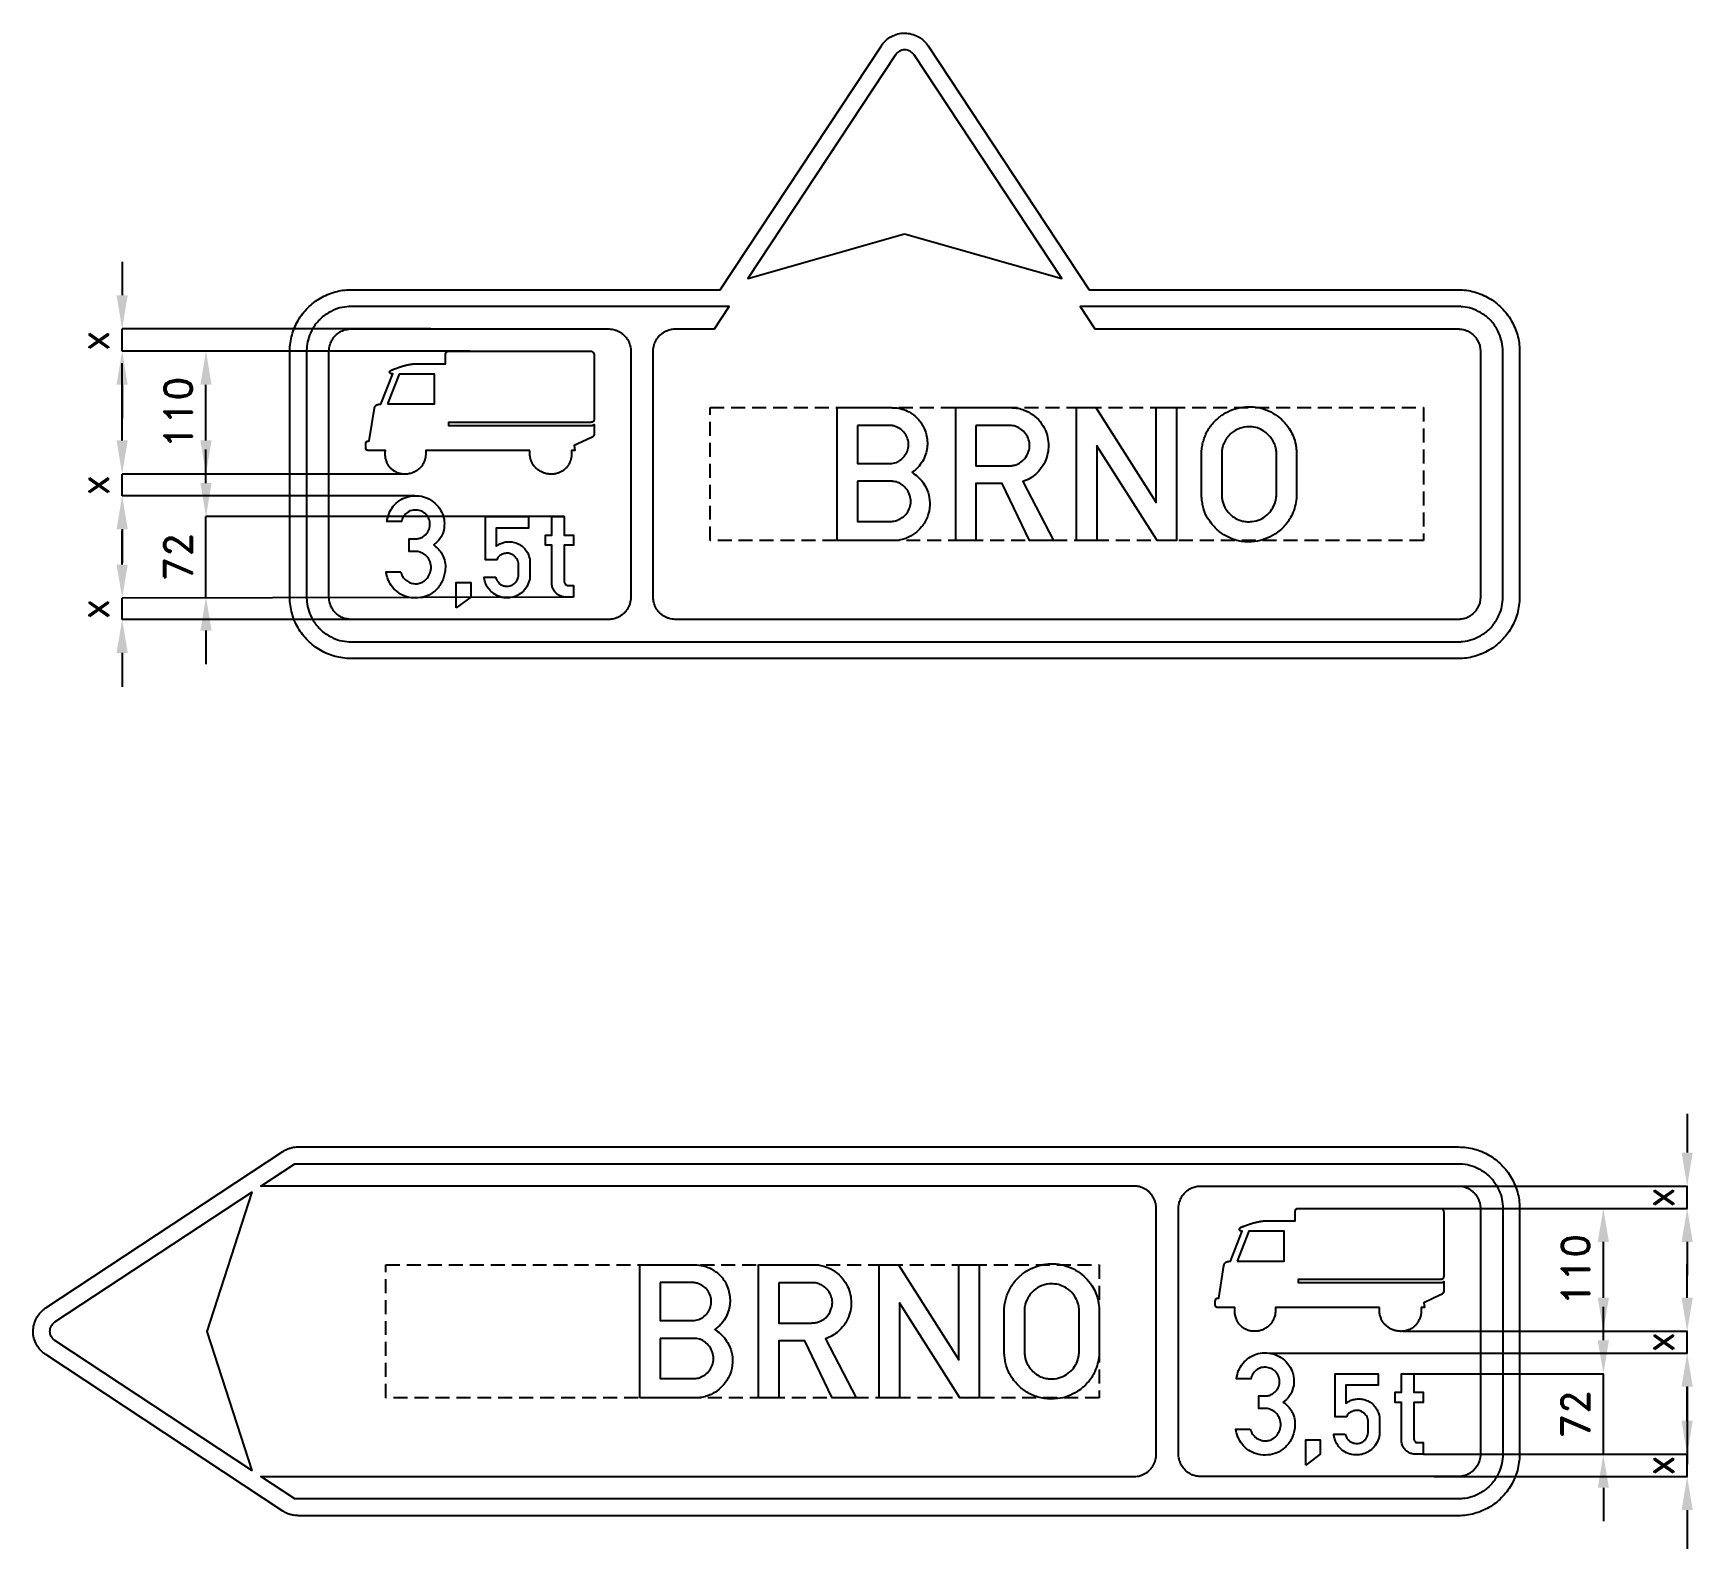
# Model space of a CAD drawing. Header units: millimetres. Extents: x -439 to 1046, y 157 to 1513.
import ezdxf

# ---------------------------------------------------------------- set-up
doc = ezdxf.new("R2010")
doc.units = ezdxf.units.MM
doc.header["$LTSCALE"] = 5
doc.linetypes.add('ČÁRKOVANÁX2', pattern=[1.5, 1, -0.5])
doc.layers.add('Kóty', color=2, linetype='Continuous')
doc.layers.add('Značka', color=7, linetype='Continuous')
doc.styles.get("Standard").update_dxf_attribs({"font": 'romand.shx', "height": 25})
doc.dimstyles.get("Standard").update_dxf_attribs({"dimtxt": 25, "dimasz": 30, "dimexe": 0.18, "dimexo": 0.0625, "dimgap": 12.5, "dimtad": 1, "dimdec": 0, "dimzin": 0, "dimdsep": 46, "dimtxsty": 'Standard', "dimcen": 0.09, "dimadec": 0, "dimazin": 0, "dimtfac": 1, "dimtdec": 0, "dimtofl": 0, "dimtmove": 0, "dimatfit": 3, "dimfxl": 1, "dimtolj": 1, "dimtzin": 0, "dimarcsym": 0})

msp = doc.modelspace()

# ---------------------------------------------------------------- texts
at = {"layer": 'Kóty', "char_height": 25, "attachment_point": 5, "rotation": 90}
for s, insert in [('\\A1;x', (-384.1, 1238)), ('\\A1;x', (-384.1, 1108.9)), ('\\A1;72', (-309.1, 1044.7)), ('\\A1;x', (-384.1, 998.1)), ('\\A1;x', (1015.9, 471.6)), ('\\A1;x', (1015.9, 342.1)), ('\\A1;x', (1015.9, 231.7))]:
    msp.add_mtext(s, dxfattribs=dict(at, insert=insert))

# ---------------------------------------------------------------- blocks, each defined once
blk = doc.blocks.new('*D3')
at = {"layer": 'Defpoints', "color": 0, "transparency": 16777216}
for p in [(769.9, 461.6), (965.9, 461.6), (786.4, 351.7)]:
    blk.add_point(p, dxfattribs=at)
at = {"layer": 'Kóty', "color": 0, "lineweight": -2, "transparency": 16777216}
for p, q in [((770, 461.6), (966.1, 461.6)), ((965.9, 381.7), (965.9, 431.6)), ((786.4, 351.7), (966.1, 351.7))]:
    blk.add_line(p, q, dxfattribs=at)
at = {"layer": 'Kóty', "color": 0, "transparency": 16777216}
for points in [[(960.9, 431.6), (970.9, 431.6), (965.9, 461.6)], [(960.9, 381.7), (970.9, 381.7), (965.9, 351.7)]]:
    blk.add_solid(points, dxfattribs=at)
at = {"layer": 'Kóty', "color": 0, "transparency": 16777216, "insert": (940.9, 406.7), "char_height": 25, "attachment_point": 5, "rotation": 90}
blk.add_mtext('\\A1;110', dxfattribs=at)
blk = doc.blocks.new('*D4')
at = {"layer": 'Defpoints', "color": 0, "transparency": 16777216}
for p in [(790.9, 313.6), (965.9, 313.6), (804.7, 241.6)]:
    blk.add_point(p, dxfattribs=at)
at = {"layer": 'Kóty', "color": 0, "lineweight": -2, "transparency": 16777216}
for p, q in [((965.9, 343.6), (965.9, 373.6)), ((790.9, 313.6), (966.1, 313.6)), ((804.8, 241.6), (966.1, 241.6)), ((965.9, 211.6), (965.9, 181.6))]:
    blk.add_line(p, q, dxfattribs=at)
at = {"layer": 'Kóty', "color": 0, "transparency": 16777216}
for points in [[(960.9, 343.6), (970.9, 343.6), (965.9, 313.6)], [(960.9, 211.6), (970.9, 211.6), (965.9, 241.6)]]:
    blk.add_solid(points, dxfattribs=at)
at = {"layer": 'Kóty', "color": 0, "transparency": 16777216, "insert": (940.9, 277.6), "char_height": 25, "attachment_point": 5, "rotation": 90}
blk.add_mtext('\\A1;72', dxfattribs=at)
blk = doc.blocks.new('*D5')
at = {"layer": 'Defpoints', "color": 0, "transparency": 16777216}
for p in [(-284.1, 1228.7), (-47.6, 1228.7), (-103.7, 1118.8)]:
    blk.add_point(p, dxfattribs=at)
at = {"layer": 'Kóty', "color": 0, "lineweight": -2, "transparency": 16777216}
for p, q in [((-47.7, 1228.7), (-284.2, 1228.7)), ((-284.1, 1148.8), (-284.1, 1198.7)), ((-103.8, 1118.8), (-284.2, 1118.8))]:
    blk.add_line(p, q, dxfattribs=at)
at = {"layer": 'Kóty', "color": 0, "transparency": 16777216}
for points in [[(-289.1, 1198.7), (-279.1, 1198.7), (-284.1, 1228.7)], [(-289.1, 1148.8), (-279.1, 1148.8), (-284.1, 1118.8)]]:
    blk.add_solid(points, dxfattribs=at)
at = {"layer": 'Kóty', "color": 0, "transparency": 16777216, "insert": (-309.1, 1173.7), "char_height": 25, "attachment_point": 5, "rotation": 90}
blk.add_mtext('\\A1;110', dxfattribs=at)

# ---------------------------------------------------------------- dimensions: what is measured, and where the dimension line sits
at = {"layer": 'Kóty'}
for base, p1, p2, picture, middle in [((-284.1, 1228.7), (-103.7, 1118.8), (-47.6, 1228.7), '*D5', (-309.1, 1173.7)), ((965.9, 461.6), (786.4, 351.7), (769.9, 461.6), '*D3', (940.9, 406.7)), ((965.9, 313.6), (804.7, 241.6), (790.9, 313.6), '*D4', (940.9, 277.6))]:
    dim = msp.add_linear_dim(base=base, p1=p1, p2=p2, angle=90, dimstyle='Standard', dxfattribs=at)
    dim.commit()
    dim.dimension.update_dxf_attribs({"geometry": picture, "text_midpoint": middle})

# ---------------------------------------------------------------- linework, layer by layer
at = {"layer": 'Kóty'}
for p, q in [((-359.1, 1308.8), (-359.1, 1278.7)), ((-83, 1248.7), (-359.2, 1248.7)), ((-57.6, 1228.7), (-359.2, 1228.7)), ((-359.1, 1148.8), (-359.1, 1218)), ((-359.1, 1198.7), (-359.1, 1168.7)), ((-284.1, 1110.7), (-284.1, 1140.7)), ((-104.1, 1118.8), (-359.2, 1118.8)), ((-97.2, 1099.4), (-359.2, 1099.4)), ((-359.1, 1069.4), (-359.1, 1039.4)), ((36.3, 1080.7), (-284.2, 1080.7)), ((-359.1, 1037.8), (-359.1, 1067.8)), ((44.6, 1008.7), (-359.1, 1007.8)), ((-98.9, 988.7), (-359.2, 988.7)), ((-284.1, 978.7), (-284.1, 948.7)), ((-359.1, 958.7), (-359.1, 928.5)), ((1040.9, 546.3), (1040.9, 511.6)), ((805.5, 481.6), (1041.1, 481.6)), ((805.5, 461.6), (1041.1, 461.6)), ((1040.9, 431.6), (1040.9, 401.6)), ((1040.9, 381.7), (1040.9, 411.7)), ((835.2, 351.7), (1041.1, 351.7)), ((666.7, 332.2), (1041.1, 332.2)), ((1040.9, 302.2), (1040.9, 232.9)), ((1040.9, 271.6), (1040.9, 301.6)), ((814.6, 241.6), (1041.1, 241.6)), ((814.6, 221.6), (1041.1, 221.6)), ((1040.9, 191.6), (1040.9, 157))]:
    msp.add_line(p, q, dxfattribs=at)
for points in [[(-359.1, 1228.7), (-359.1, 1248.7)], [(-359.1, 1099.4), (-359.1, 1118.8)], [(-284.1, 1008.7), (-284.1, 1080.7)], [(-359.1, 988.7), (-359.1, 1007.8)], [(1040.9, 461.6), (1040.9, 481.6)], [(1040.9, 332.2), (1040.9, 351.7)], [(965.9, 241.6), (965.9, 313.6)], [(1040.9, 221.6), (1040.9, 241.6)]]:
    msp.add_lwpolyline(points, dxfattribs=at)
for points in [[(-364.1, 1278.7), (-354.1, 1278.7), (-359.1, 1248.7)], [(-364.1, 1198.7), (-354.1, 1198.7), (-359.1, 1228.7)], [(-364.1, 1148.8), (-354.1, 1148.8), (-359.1, 1118.8)], [(-364.1, 1069.4), (-354.1, 1069.4), (-359.1, 1099.4)], [(-289.1, 1110.7), (-279.1, 1110.7), (-284.1, 1080.7)], [(-364.1, 1037.8), (-354.1, 1037.8), (-359.1, 1007.8)], [(-289.1, 978.7), (-279.1, 978.7), (-284.1, 1008.7)], [(-364.1, 958.7), (-354.1, 958.7), (-359.1, 988.7)], [(1035.9, 511.6), (1045.9, 511.6), (1040.9, 481.6)], [(1035.9, 431.6), (1045.9, 431.6), (1040.9, 461.6)], [(1035.9, 381.7), (1045.9, 381.7), (1040.9, 351.7)], [(1035.9, 302.2), (1045.9, 302.2), (1040.9, 332.2)], [(1035.9, 271.6), (1045.9, 271.6), (1040.9, 241.6)], [(1035.9, 191.6), (1045.9, 191.6), (1040.9, 221.6)]]:
    msp.add_solid(points, dxfattribs=at)
at = {"layer": 'Značka', "color": 3}
for points in [[(505.9, 1283.7), (835.9, 1283.7), (836.1, 1283.7), (836.4, 1283.7, -0.032181), (843.5, 1283.2, -0.035449), (850.4, 1281.7, -0.036272), (857.2, 1279.4, -0.034413), (863.6, 1276.2, -0.03373), (869.5, 1272.3, -0.034095), (874.8, 1267.5, -0.034224), (879.5, 1262.2, -0.034221), (883.5, 1256.3, -0.034046), (886.7, 1249.9, -0.033431), (889, 1243.2, -0.034139), (890.5, 1236.2, -0.036726), (890.9, 1229.1), (890.9, 1228.9), (890.9, 1228.7), (890.9, 1008.7), (890.9, 1008.4), (890.9, 1008.2, -0.032187), (890.4, 1001.1, -0.035462), (889, 994.1, -0.036265), (886.7, 987.4, -0.034415), (883.5, 981, -0.033708), (879.5, 975.1, -0.034095), (874.8, 969.8, -0.034211), (869.5, 965, -0.034227), (863.6, 961.1, -0.034046), (857.2, 957.9, -0.033424), (850.4, 955.6, -0.034127), (843.5, 954.1, -0.036747), (836.4, 953.7), (836.1, 953.7), (835.9, 953.7), (-154.1, 953.7), (-154.3, 953.7), (-154.5, 953.7, -0.032179), (-161.6, 954.2, -0.035446), (-168.6, 955.6, -0.036266), (-175.3, 957.9, -0.03442), (-181.7, 961.1, -0.033721), (-187.6, 965, -0.034084), (-193, 969.8, -0.034208), (-197.7, 975.1, -0.034226), (-201.6, 981, -0.034044), (-204.8, 987.4, -0.033411), (-207.1, 994.1, -0.034127), (-208.6, 1001.1, -0.036744), (-209.1, 1008.2), (-209.1, 1008.4), (-209.1, 1008.7), (-209.1, 1228.7), (-209.1, 1228.9), (-209.1, 1229.1, -0.03218), (-208.6, 1236.2, -0.035442), (-207.1, 1243.2, -0.036269), (-204.8, 1249.9, -0.034425), (-201.6, 1256.3, -0.03372), (-197.7, 1262.2, -0.034083), (-193, 1267.5, -0.034212), (-187.6, 1272.3, -0.034229), (-181.7, 1276.2, -0.034043), (-175.3, 1279.4, -0.033412), (-168.6, 1281.7, -0.034124), (-161.6, 1283.2, -0.036734), (-154.5, 1283.7), (-154.3, 1283.7), (-154.1, 1283.7), (175.9, 1283.7), (175.9, 1283.7), (320.1, 1502), (320.8, 1503), (321.5, 1504, -0.052456), (325, 1507.5, -0.052761), (329.1, 1510.3, -0.065666), (334.8, 1512.6, -0.065801), (340.9, 1513.3, -0.065467), (347, 1512.5, -0.0638), (352.8, 1510.3, -0.052749), (356.9, 1507.6, -0.057705), (360.3, 1504), (361.1, 1503), (361.8, 1502), (505.9, 1283.7)], [(340.9, 1333.7), (481.4, 1293.7), (349.3, 1493.8), (349, 1494.2), (348.7, 1494.6, 0.052755), (347.3, 1496, 0.052796), (345.7, 1497.1, 0.065483), (343.4, 1498, 0.065728), (340.9, 1498.3, 0.065484), (338.5, 1498, 0.063811), (336.2, 1497.1, 0.052837), (334.5, 1496, 0.057861), (333.2, 1494.6), (332.9, 1494.2), (332.6, 1493.8), (200.5, 1293.7), (340.9, 1333.7)], [(115.9, 1008.7), (115.9, 1228.7), (115.9, 1228.9), (115.9, 1229.2, -0.033758), (116.2, 1231.8, -0.035655), (116.8, 1234.3, -0.036087), (117.6, 1236.8, -0.034687), (118.9, 1239.1, -0.034139), (120.4, 1241.2, -0.034434), (122.2, 1243.2, -0.034551), (124.2, 1244.8, -0.034518), (126.4, 1246.2, -0.034389), (128.8, 1247.3, -0.03417), (131.3, 1248.1, -0.02818), (133.3, 1248.5, -0.029338), (135.5, 1248.6), (135.7, 1248.7), (135.9, 1248.7), (141.9, 1248.7), (170.8, 1248.7), (184, 1268.7), (-154.1, 1268.7), (-156.2, 1268.6), (-158.2, 1268.4, 0.055738), (-166.4, 1266.8, 0.056129), (-174.1, 1263.3, 0.069647), (-182.4, 1257, 0.068386), (-188.7, 1248.7, 0.056471), (-192.2, 1241, 0.061158), (-193.8, 1232.8, 0.012205), (-194, 1230.7, 0.004067), (-194.1, 1228.7), (-194.1, 1008.7, 0.00359), (-194, 1006.6, 0.010744), (-193.8, 1004.5, 0.055765), (-192.2, 996.3, 0.056173), (-188.7, 988.7, 0.069691), (-182.4, 980.3, 0.068349), (-174.1, 974, 0.056434), (-166.4, 970.5, 0.061184), (-158.2, 968.9), (-156.2, 968.7), (-154.1, 968.7), (835.9, 968.7, 0.00359), (838, 968.7, 0.010721), (840.1, 968.9, 0.05576), (848.3, 970.6, 0.056197), (855.9, 974, 0.069705), (864.3, 980.3, 0.068356), (870.6, 988.7, 0.056398), (874.1, 996.3, 0.061085), (875.7, 1004.5), (875.9, 1006.6), (875.9, 1008.7), (875.9, 1228.7), (875.9, 1230.7), (875.7, 1232.8, 0.055657), (874, 1241, 0.056182), (870.6, 1248.7, 0.069708), (864.3, 1257, 0.068338), (855.9, 1263.3, 0.056419), (848.3, 1266.8, 0.061152), (840.1, 1268.4, 0.012254), (838, 1268.6, 0.004089), (835.9, 1268.7), (497.9, 1268.7), (511.1, 1248.7), (835.9, 1248.7), (837, 1248.6, -0.010697), (838, 1248.5, -0.055604), (842.1, 1247.7, -0.05627), (845.9, 1246, -0.069821), (850.1, 1242.8, -0.0682), (853.2, 1238.7, -0.056331), (855, 1234.8, -0.061179), (855.8, 1230.7), (855.9, 1229.7), (855.9, 1228.7), (855.9, 1008.7), (855.9, 1007.6), (855.8, 1006.6, -0.055789), (855, 1002.5, -0.056093), (853.2, 998.7, -0.069583), (850.1, 994.5, -0.068433), (845.9, 991.3, -0.056518), (842.1, 989.6, -0.061034), (838, 988.8, -0.012124), (837, 988.7, -0.004063), (835.9, 988.7), (135.9, 988.7), (135.7, 988.7), (135.4, 988.7, -0.03387), (132.8, 988.9, -0.035526), (130.3, 989.5, -0.035896), (127.8, 990.4, -0.034756), (125.5, 991.6, -0.034266), (123.3, 993.1, -0.034448), (121.4, 994.9, -0.034539), (119.7, 996.9, -0.034587), (118.4, 999.1, -0.034343), (117.3, 1001.5, -0.033747), (116.5, 1004, -0.028215), (116.1, 1006.1, -0.030659), (115.9, 1008.2), (115.9, 1008.4), (115.9, 1008.7)], [(75.9, 988.7), (-154.1, 988.7), (-155.1, 988.7), (-156.2, 988.8, -0.055671), (-160.2, 989.6, -0.056145), (-164.1, 991.3, -0.069689), (-168.2, 994.5, -0.068349), (-171.4, 998.7, -0.056439), (-173.1, 1002.5, -0.061198), (-174, 1006.6, -0.012237), (-174, 1007.6, -0.004084), (-174.1, 1008.7), (-174.1, 1228.7, -0.003604), (-174, 1229.7, -0.010762), (-174, 1230.7, -0.055784), (-173.1, 1234.8, -0.056165), (-171.4, 1238.7, -0.069672), (-168.2, 1242.8, -0.068389), (-164.1, 1246, -0.056439), (-160.2, 1247.7, -0.061045), (-156.2, 1248.5), (-155.1, 1248.6), (-154.1, 1248.7), (75.9, 1248.7), (76.2, 1248.7), (76.5, 1248.6, -0.034472), (79.1, 1248.4, -0.035536), (81.6, 1247.8, -0.03572), (84.1, 1246.9, -0.034777), (86.4, 1245.7, -0.034289), (88.5, 1244.2, -0.034417), (90.4, 1242.4, -0.03447), (92.1, 1240.4, -0.034506), (93.5, 1238.2, -0.03442), (94.6, 1235.8, -0.034147), (95.4, 1233.3, -0.028145), (95.8, 1231.2, -0.029363), (95.9, 1229.1), (95.9, 1228.9), (95.9, 1228.7), (95.9, 1008.7), (95.9, 1008.4), (95.9, 1008.1, -0.034452), (95.7, 1005.5, -0.035507), (95.1, 1003, -0.035715), (94.2, 1000.5, -0.034731), (93, 998.2, -0.034308), (91.5, 996.1, -0.034409), (89.7, 994.1, -0.034468), (87.7, 992.5, -0.034542), (85.5, 991.1, -0.034381), (83.1, 990, -0.033859), (80.6, 989.2, -0.028266), (78.5, 988.8, -0.03055), (76.4, 988.7), (76.2, 988.7), (75.9, 988.7)], [(5.7, 1139.8), (-87.5, 1139.8), (-87.5, 1139.8), (-87.5, 1139.8), (-87.5, 1139.5), (-87.5, 1139.3), (-87.5, 1139), (-87.5, 1138.8), (-87.5, 1138.5), (-87.5, 1138.3), (-87.5, 1138.1), (-87.5, 1137.9), (-87.5, 1137.7), (-87.5, 1137.5), (-87.5, 1137.5), (-87.5, 1137.4), (-87.5, 1137.3), (-87.5, 1137.2), (-87.5, 1136.9), (-87.5, 1136.6, -0.00778), (-87.5, 1135.9, -0.00822), (-87.6, 1135.3, -0.011524), (-87.7, 1134.4, -0.012017), (-87.8, 1133.5, -0.012351), (-88, 1132.6, -0.012507), (-88.2, 1131.7), (-88.5, 1131), (-88.7, 1130.3, -0.014101), (-89.1, 1129.5), (-89.5, 1128.7), (-89.9, 1127.9), (-90.3, 1127.1), (-90.7, 1126.5), (-91.1, 1125.9), (-91.6, 1125.3), (-92, 1124.8), (-92.4, 1124.3), (-92.9, 1123.9), (-93.4, 1123.4), (-94, 1123), (-94.6, 1122.4), (-95.3, 1121.9), (-95.9, 1121.5), (-96.5, 1121.2), (-97.1, 1120.9), (-97.7, 1120.5), (-98.2, 1120.3), (-98.8, 1120.1), (-99.4, 1119.8), (-100.1, 1119.6), (-100.9, 1119.4), (-101.7, 1119.2), (-102.4, 1119), (-103, 1118.9), (-103.7, 1118.8), (-104.4, 1118.7), (-105, 1118.7), (-105.5, 1118.7), (-106.2, 1118.7), (-106.9, 1118.7), (-107.7, 1118.7), (-108.6, 1118.8), (-109.2, 1118.9), (-109.9, 1119), (-110.6, 1119.2), (-111.3, 1119.4), (-111.8, 1119.5), (-112.3, 1119.7), (-113, 1119.9), (-113.6, 1120.2), (-114.3, 1120.6), (-115.1, 1121), (-115.7, 1121.3), (-116.3, 1121.7), (-116.8, 1122.1), (-117.4, 1122.5), (-117.8, 1122.9), (-118.2, 1123.3), (-118.7, 1123.8), (-119.2, 1124.3), (-119.7, 1124.8), (-120.1, 1125.4), (-120.5, 1125.9), (-120.8, 1126.5), (-121.2, 1127), (-121.5, 1127.5), (-121.7, 1128), (-121.9, 1128.4), (-122.2, 1129), (-122.4, 1129.6), (-122.7, 1130.5), (-123, 1131.5), (-123.2, 1132.2), (-123.4, 1133), (-123.5, 1133.8, -0.010183), (-123.6, 1134.6), (-123.7, 1135.3, -0.010958), (-123.7, 1135.9, -0.010649), (-123.7, 1136.8, -0.002168), (-123.7, 1137.6), (-123.7, 1137.8), (-123.7, 1138.1), (-123.7, 1138.4), (-123.7, 1138.6, -0.001713), (-123.7, 1138.8, -0.001486), (-123.7, 1139), (-123.6, 1139.2), (-123.6, 1139.4), (-123.6, 1139.6), (-123.6, 1139.8), (-123.6, 1139.8), (-123.6, 1139.8), (-137.9, 1139.8), (-137.9, 1139.8), (-137.9, 1139.8), (-137.9, 1139.8), (-138, 1139.8), (-138, 1139.8), (-138, 1139.8), (-138, 1139.8), (-138, 1139.8), (-138.1, 1139.8), (-138.1, 1139.8), (-138.1, 1139.8), (-138.1, 1139.8), (-138.3, 1139.8), (-138.4, 1139.8), (-138.6, 1139.8), (-138.7, 1139.9), (-138.8, 1139.9), (-138.9, 1139.9), (-139, 1139.9), (-139.1, 1139.9), (-139.3, 1139.9), (-139.4, 1139.9), (-139.5, 1140), (-139.6, 1140), (-139.7, 1140), (-139.7, 1140), (-139.8, 1140), (-139.9, 1140.1), (-139.9, 1140.1), (-140, 1140.1), (-140.1, 1140.1), (-140.1, 1140.2), (-140.2, 1140.2), (-140.2, 1140.2), (-140.3, 1140.2), (-140.3, 1140.3), (-140.4, 1140.3), (-140.4, 1140.3), (-140.4, 1140.3), (-140.5, 1140.4), (-140.5, 1140.4), (-140.5, 1140.4), (-140.6, 1140.5), (-140.6, 1140.5), (-140.7, 1140.5), (-140.7, 1140.6), (-140.7, 1140.6), (-140.7, 1140.6), (-140.8, 1140.7), (-140.8, 1140.7), (-140.8, 1140.7), (-140.8, 1140.8), (-140.9, 1140.8), (-140.9, 1140.8), (-140.9, 1140.9), (-141, 1140.9), (-141, 1141), (-141, 1141), (-141, 1141), (-141, 1141.1), (-141, 1141.1), (-141.1, 1141.2), (-141.1, 1141.2), (-141.1, 1141.3), (-141.1, 1141.3), (-141.1, 1141.3), (-141.1, 1141.4), (-141.1, 1141.4), (-141.1, 1141.5), (-141.1, 1141.5), (-141.2, 1141.5), (-141.2, 1141.6), (-141.2, 1141.6), (-141.2, 1141.7), (-141.2, 1141.7), (-141.2, 1141.8), (-141.2, 1141.8), (-141.2, 1141.9), (-141.2, 1141.9), (-141.2, 1142), (-141.2, 1142), (-141.2, 1142.1), (-141.2, 1142.1), (-141.2, 1142.1), (-141.2, 1142.1), (-141.2, 1142.1), (-141.2, 1142.2), (-141.2, 1142.2), (-141.2, 1142.2), (-141.2, 1142.2), (-141.2, 1142.2), (-141.2, 1142.2), (-141.2, 1142.3), (-141.2, 1142.3), (-141.2, 1142.4), (-141.2, 1142.5), (-141.2, 1142.8), (-141.2, 1143), (-141.2, 1143.3), (-141.2, 1143.6), (-141.2, 1144), (-141.2, 1144.3), (-141.2, 1144.5), (-141.2, 1144.8), (-141.2, 1145.1), (-141.2, 1145.5), (-141.2, 1145.6), (-141.2, 1145.7, -0.005646), (-141.2, 1145.8, -0.005701), (-141.2, 1145.9), (-141.2, 1146.1), (-141.2, 1146.2), (-141.2, 1146.3), (-141.1, 1146.4), (-141.1, 1146.5), (-141.1, 1146.6), (-141.1, 1146.7), (-141.1, 1146.7), (-141, 1146.8), (-141, 1146.9), (-141, 1146.9), (-141, 1147), (-140.9, 1147), (-140.9, 1147.1), (-140.9, 1147.1), (-140.9, 1147.2), (-140.8, 1147.3), (-140.8, 1147.3), (-140.8, 1147.4), (-140.7, 1147.4), (-140.7, 1147.5), (-140.7, 1147.5), (-140.6, 1147.6), (-140.6, 1147.6), (-140.6, 1147.6), (-140.5, 1147.7), (-140.5, 1147.7), (-140.4, 1147.8), (-140.4, 1147.8), (-140.3, 1147.8), (-140.3, 1147.9), (-140.2, 1147.9), (-140.2, 1147.9), (-140.1, 1148), (-140.1, 1148), (-140, 1148), (-140, 1148.1), (-139.9, 1148.1), (-139.9, 1148.1), (-139.8, 1148.1), (-139.7, 1148.2), (-139.7, 1148.2), (-139.6, 1148.2), (-139.6, 1148.2), (-139.5, 1148.2), (-139.4, 1148.2), (-139.4, 1148.3), (-139.4, 1148.3), (-139.3, 1148.3), (-139.3, 1148.3), (-139.2, 1148.3), (-139.2, 1148.3), (-139.2, 1148.3), (-139.1, 1148.3), (-139.1, 1148.3), (-139.1, 1148.3), (-139, 1148.3), (-138.9, 1148.3), (-138.8, 1148.3), (-138.8, 1148.4), (-138.7, 1148.4), (-138.7, 1148.4), (-138.6, 1148.4), (-138.6, 1148.4), (-138.5, 1148.4), (-138.4, 1148.4), (-138.4, 1148.4), (-138.4, 1148.4), (-138.4, 1148.4), (-138.3, 1148.4), (-138.3, 1148.4), (-138.3, 1148.4), (-138.3, 1148.4), (-138.3, 1148.4), (-138.3, 1148.4), (-138.2, 1148.4), (-138.2, 1148.4), (-138.2, 1148.4), (-133.5, 1177.6), (-133.5, 1177.6), (-133.5, 1177.6), (-133.5, 1177.6), (-133.5, 1177.6), (-133.5, 1177.6), (-133.5, 1177.7), (-133.5, 1177.7), (-133.5, 1177.8), (-133.5, 1177.8), (-133.4, 1177.9), (-133.4, 1177.9), (-133.4, 1178), (-133.4, 1178), (-133.4, 1178), (-133.4, 1178.1), (-133.4, 1178.1), (-133.4, 1178.1), (-133.4, 1178.1), (-133.4, 1178.2), (-133.3, 1178.2), (-133.3, 1178.3), (-133.2, 1178.5), (-133.2, 1178.7), (-133.1, 1178.9), (-133, 1179.1), (-132.9, 1179.3), (-132.7, 1179.5), (-132.6, 1179.6), (-132.5, 1179.8), (-132.4, 1179.9), (-132.2, 1180.1), (-132.2, 1180.1), (-132.2, 1180.1), (-132.2, 1180.1), (-132.1, 1180.1), (-132.1, 1180.1), (-132.1, 1180.1), (-132.1, 1180.2), (-132.1, 1180.2), (-132.1, 1180.2), (-132.1, 1180.2), (-132.1, 1180.2), (-132.1, 1180.2), (-132.1, 1180.2), (-132.1, 1180.2), (-132, 1180.2), (-132, 1180.3), (-131.9, 1180.3), (-131.8, 1180.4), (-131.5, 1180.6), (-131.2, 1180.7), (-130.8, 1180.9), (-130.4, 1181), (-130, 1181.1), (-129.6, 1181.2), (-129.2, 1181.2), (-128.9, 1181.3), (-128.5, 1181.3), (-128.2, 1181.3), (-128.1, 1181.3), (-128, 1181.3), (-128, 1181.3), (-128, 1181.3), (-128, 1181.3), (-128, 1181.3), (-128, 1181.3), (-127.9, 1181.3), (-127.9, 1181.3), (-127.9, 1181.4), (-127.8, 1181.4), (-127.8, 1181.4), (-127.7, 1181.4), (-127.7, 1181.4), (-127.7, 1181.4), (-127.6, 1181.4), (-127.6, 1181.4), (-127.6, 1181.4), (-117.1, 1208.3), (-117.1, 1208.3), (-117.1, 1208.3), (-117.1, 1208.3), (-117.1, 1208.3), (-117.2, 1208.3), (-117.2, 1208.3), (-117.2, 1208.3), (-117.2, 1208.3), (-117.2, 1208.3), (-117.3, 1208.3), (-117.3, 1208.3), (-117.3, 1208.3), (-117.4, 1208.3), (-117.6, 1208.3), (-117.7, 1208.3), (-117.8, 1208.4), (-117.9, 1208.4), (-118.1, 1208.4), (-118.2, 1208.4), (-118.3, 1208.4), (-118.4, 1208.5), (-118.5, 1208.5), (-118.6, 1208.6), (-118.7, 1208.6), (-118.8, 1208.6), (-118.8, 1208.7), (-118.9, 1208.7), (-119, 1208.8), (-119, 1208.8), (-119.1, 1208.8), (-119.2, 1208.9), (-119.2, 1208.9), (-119.3, 1209), (-119.3, 1209), (-119.4, 1209.1), (-119.4, 1209.1), (-119.4, 1209.1), (-119.5, 1209.2), (-119.5, 1209.2), (-119.5, 1209.2), (-119.6, 1209.3), (-119.6, 1209.3), (-119.6, 1209.4), (-119.6, 1209.4), (-119.7, 1209.5), (-119.7, 1209.5), (-119.7, 1209.6), (-119.7, 1209.6), (-119.7, 1209.7), (-119.7, 1209.7), (-119.8, 1209.8), (-119.8, 1209.8), (-119.8, 1209.9), (-119.8, 1209.9), (-119.8, 1210), (-119.8, 1210), (-119.8, 1210.1), (-119.7, 1210.1), (-119.7, 1210.2), (-119.7, 1210.2), (-119.7, 1210.3), (-119.7, 1210.3), (-119.7, 1210.4), (-119.6, 1210.5), (-119.6, 1210.5), (-119.6, 1210.6), (-119.5, 1210.6), (-119.5, 1210.7), (-119.5, 1210.7), (-119.4, 1210.8), (-119.4, 1210.8), (-119.4, 1210.9), (-119.3, 1210.9), (-119.2, 1211), (-119.2, 1211.1), (-119.1, 1211.1), (-119, 1211.2), (-119, 1211.2), (-118.9, 1211.3), (-118.9, 1211.3), (-118.8, 1211.4), (-118.7, 1211.4), (-118.6, 1211.5), (-118.4, 1211.6), (-118.3, 1211.7), (-118.1, 1211.7), (-118, 1211.8), (-117.9, 1211.9), (-117.8, 1211.9), (-117.6, 1212), (-117.5, 1212), (-117.4, 1212.1), (-117.3, 1212.1), (-117.3, 1212.1), (-117.2, 1212.1), (-117.2, 1212.1), (-117.1, 1212.1), (-117.1, 1212.2), (-117.1, 1212.2), (-117, 1212.2), (-117, 1212.2), (-117, 1212.2), (-116.9, 1212.2), (-116.9, 1212.2), (-116.8, 1212.2), (-116.8, 1212.3), (-116.8, 1212.3), (-116.8, 1212.3), (-116.7, 1212.3), (-116.7, 1212.3), (-116.7, 1212.3), (-116.6, 1212.3), (-116.6, 1212.3), (-116.5, 1212.4), (-116.4, 1212.4), (-116.3, 1212.4), (-116.3, 1212.5), (-116.2, 1212.5), (-116.1, 1212.5), (-116.1, 1212.5), (-116, 1212.5), (-116, 1212.6), (-115.7, 1212.7), (-115.4, 1212.8), (-115.2, 1212.8), (-115, 1212.9), (-114.8, 1213), (-114.6, 1213.1), (-114.4, 1213.2), (-114.2, 1213.2), (-114, 1213.3), (-113.8, 1213.4), (-113.4, 1213.6), (-112.9, 1213.7), (-112.6, 1213.9), (-112.2, 1214), (-111.8, 1214.1), (-111.5, 1214.3), (-111.2, 1214.4), (-110.9, 1214.5), (-110.5, 1214.6), (-110.1, 1214.7), (-109.6, 1214.9), (-109.1, 1215.1), (-108.6, 1215.2), (-108.2, 1215.3), (-107.7, 1215.5), (-107.3, 1215.6), (-106.9, 1215.7), (-106.6, 1215.8), (-106.1, 1215.9), (-105.7, 1216), (-105.2, 1216.2), (-104.7, 1216.3), (-104.3, 1216.4), (-103.9, 1216.5), (-103.5, 1216.5), (-103.1, 1216.6), (-102.8, 1216.7), (-102.5, 1216.8), (-102.1, 1216.8), (-101.7, 1216.9), (-101.1, 1217), (-100.6, 1217.1), (-100.1, 1217.2), (-99.7, 1217.2), (-99.2, 1217.3), (-98.8, 1217.4), (-98.4, 1217.4), (-98, 1217.4), (-97.7, 1217.5), (-97.3, 1217.5), (-97.2, 1217.5), (-97.1, 1217.5), (-97.1, 1217.5), (-97.1, 1217.5), (-97.1, 1217.5), (-97.1, 1217.5), (-97, 1217.5), (-96.9, 1217.5), (-96.8, 1217.5), (-96.8, 1217.5), (-96.7, 1217.5), (-96.6, 1217.5), (-96.5, 1217.5), (-96.5, 1217.5), (-96.4, 1217.5), (-96.3, 1217.5), (-96.3, 1217.5), (-96.3, 1217.5), (-69.8, 1217.5), (-69.8, 1225.2), (-69.8, 1225.2), (-69.8, 1225.2), (-69.8, 1225.3), (-69.8, 1225.3), (-69.8, 1225.3), (-69.8, 1225.3), (-69.8, 1225.4), (-69.8, 1225.4), (-69.8, 1225.4), (-69.8, 1225.4), (-69.8, 1225.4), (-69.8, 1225.5), (-69.8, 1225.6, -0.005209), (-69.8, 1225.8, -0.005829), (-69.8, 1225.9), (-69.7, 1226.1), (-69.7, 1226.2), (-69.7, 1226.3), (-69.7, 1226.5), (-69.7, 1226.6), (-69.6, 1226.7), (-69.6, 1226.8), (-69.6, 1226.9), (-69.6, 1227), (-69.5, 1227.1), (-69.5, 1227.2), (-69.5, 1227.2), (-69.4, 1227.3), (-69.4, 1227.4), (-69.4, 1227.4), (-69.4, 1227.5), (-69.3, 1227.5), (-69.3, 1227.6), (-69.2, 1227.7), (-69.2, 1227.7), (-69.2, 1227.8), (-69.1, 1227.8), (-69.1, 1227.9), (-69.1, 1227.9), (-69, 1227.9), (-69, 1228), (-69, 1228), (-68.9, 1228), (-68.9, 1228.1), (-68.8, 1228.1), (-68.8, 1228.2), (-68.7, 1228.2), (-68.7, 1228.2), (-68.6, 1228.2), (-68.6, 1228.3), (-68.5, 1228.3), (-68.5, 1228.3), (-68.4, 1228.4), (-68.3, 1228.4), (-68.2, 1228.4), (-68.2, 1228.4), (-68.1, 1228.5), (-68, 1228.5), (-68, 1228.5), (-67.9, 1228.5), (-67.8, 1228.5), (-67.8, 1228.6), (-67.7, 1228.6), (-67.6, 1228.6), (-67.6, 1228.6), (-67.5, 1228.6), (-67.4, 1228.6), (-67.4, 1228.6), (-67.3, 1228.6), (-67.3, 1228.6), (-67.2, 1228.6), (-67.2, 1228.6), (-67, 1228.6), (-66.9, 1228.6), (-66.8, 1228.6), (-66.8, 1228.7), (-66.7, 1228.7), (-66.6, 1228.7), (-66.5, 1228.7), (-66.4, 1228.7), (-66.3, 1228.7), (-66.3, 1228.7), (-66.2, 1228.7), (-66.2, 1228.7), (60.4, 1228.7), (60.5, 1228.7), (60.5, 1228.6), (61, 1228.6), (61.4, 1228.4), (61.8, 1228.2), (62.1, 1227.9), (62.4, 1227.6), (62.6, 1227.2), (62.8, 1226.8), (62.9, 1226.3, -0.028147), (63, 1225.9, -0.032439), (63.1, 1225.4), (63.1, 1225.4), (63.1, 1225.3), (63.1, 1225.3), (63.1, 1224.4), (63.1, 1223.6), (63.1, 1221.9), (63.1, 1220.2), (63.1, 1215.9), (63.1, 1211.6), (63.1, 1205.9), (63.1, 1200.1), (63.1, 1194.4), (63.1, 1188.7), (63.1, 1184.1), (63.1, 1179.6), (63.1, 1174.7), (63.1, 1169.8), (63.1, 1169), (63.1, 1168.1), (63.1, 1168.1), (63.1, 1168.1), (63.1, 1168.1), (63.1, 1168), (63.1, 1167.9), (63.1, 1167.8), (63.1, 1167.7), (63.1, 1167.6, -0.006356), (63, 1167.5, -0.006905), (63, 1167.4), (63, 1167.3), (63, 1167.2), (63, 1167), (63, 1166.9), (62.9, 1166.8), (62.9, 1166.8), (62.9, 1166.7), (62.9, 1166.6), (62.9, 1166.6), (62.8, 1166.5), (62.8, 1166.5), (62.8, 1166.4), (62.8, 1166.3), (62.7, 1166.3), (62.7, 1166.2), (62.7, 1166.1), (62.6, 1166.1), (62.6, 1166), (62.5, 1166), (62.5, 1165.9), (62.5, 1165.9), (62.4, 1165.9), (62.4, 1165.8), (62.3, 1165.8), (62.3, 1165.7), (62.2, 1165.7), (62.1, 1165.6), (62.1, 1165.6), (62, 1165.5), (62, 1165.5), (61.9, 1165.5), (61.8, 1165.4), (61.8, 1165.4), (61.7, 1165.4), (61.6, 1165.3), (61.5, 1165.3), (61.4, 1165.3), (61.3, 1165.2), (61.3, 1165.2), (61.2, 1165.2), (61.1, 1165.2), (61, 1165.2), (60.9, 1165.1), (60.9, 1165.1), (60.7, 1165.1), (60.5, 1165.1), (60.4, 1165.1), (60.2, 1165), (60.1, 1165), (59.9, 1165), (59.8, 1165), (59.7, 1165), (59.6, 1165), (59.4, 1165), (59.4, 1165), (59.4, 1165), (59.3, 1165), (59.3, 1165), (59.3, 1165), (59.2, 1165), (59.2, 1165), (59.2, 1165), (59.2, 1165), (59.1, 1165), (59.1, 1165), (59.1, 1165), (-67.1, 1165), (-67.1, 1162.3), (59.8, 1162.3), (60.7, 1162.3), (60.7, 1162.3), (60.7, 1162.3), (60.8, 1162.3), (60.9, 1162.3), (60.9, 1162.3), (61, 1162.3), (61.1, 1162.3), (61.2, 1162.3), (61.2, 1162.3), (61.3, 1162.3), (61.4, 1162.3), (61.4, 1162.3), (61.5, 1162.3), (61.6, 1162.3), (61.7, 1162.3), (61.7, 1162.4), (61.8, 1162.4), (61.9, 1162.4), (61.9, 1162.4), (62, 1162.4), (62.1, 1162.4), (62.1, 1162.4), (62.2, 1162.5), (62.3, 1162.5), (62.3, 1162.5), (62.4, 1162.5), (62.4, 1162.6), (62.5, 1162.6), (62.5, 1162.6), (62.6, 1162.6), (62.6, 1162.7), (62.7, 1162.7), (62.7, 1162.7), (62.8, 1162.8), (62.8, 1162.8), (62.8, 1162.8), (62.9, 1162.9), (62.9, 1162.9), (62.9, 1162.9), (63, 1163), (63, 1163), (63, 1163.1), (63, 1163.1), (63, 1163.1), (63, 1163.1), (63, 1163.1), (63, 1163.1), (63.1, 1163.1), (63.1, 1163.1), (63.1, 1163.1), (63.1, 1163.1), (63.1, 1163.1), (63.1, 1154.6), (63.1, 1154.5), (63.1, 1154.5), (63.1, 1154.5), (63.1, 1154.5), (63.1, 1154.5), (63.1, 1154.5), (63.1, 1154.5), (63.1, 1154.4), (63.1, 1154.4), (63.1, 1154.4), (63.1, 1154.4), (63.1, 1154.4), (63.1, 1154.4), (63.1, 1154.3), (63.1, 1154.3, -0.005788), (63.1, 1154.2, -0.008587), (63, 1154.1), (63, 1154), (63, 1153.9), (63, 1153.8), (63, 1153.7), (63, 1153.7), (62.9, 1153.6), (62.9, 1153.5), (62.9, 1153.4), (62.8, 1153.3), (62.8, 1153.3), (62.8, 1153.2), (62.7, 1153.1), (62.7, 1153), (62.7, 1153), (62.6, 1152.9), (62.6, 1152.9), (62.5, 1152.8), (62.5, 1152.7), (62.4, 1152.7), (62.3, 1152.6), (62.3, 1152.5), (62.2, 1152.5), (62.2, 1152.4), (62.1, 1152.4), (62.1, 1152.3), (62, 1152.3), (61.9, 1152.2), (61.8, 1152.1), (61.8, 1152.1), (61.7, 1152), (61.6, 1152), (61.6, 1151.9), (61.5, 1151.9), (61.4, 1151.9), (61.4, 1151.8), (61.3, 1151.8), (61.2, 1151.7), (61.1, 1151.7), (61, 1151.6), (60.9, 1151.6), (60.9, 1151.6), (60.8, 1151.5), (60.7, 1151.5), (60.6, 1151.4), (60.6, 1151.4), (60.5, 1151.4), (60.4, 1151.3), (60.4, 1151.3), (60.4, 1151.3), (60.4, 1151.3), (60.4, 1151.3), (60.4, 1151.3), (60.3, 1151.3), (60.3, 1151.3), (60.3, 1151.3), (60.3, 1151.3), (60.3, 1151.3), (60.3, 1151.3), (60.3, 1151.3), (60.3, 1151.3), (60.2, 1151.3), (45.3, 1144.2), (45.8, 1139.8), (42.9, 1139.8), (42.9, 1139.8), (42.9, 1139.8), (42.9, 1139.5), (42.9, 1139.2), (42.9, 1138.9), (42.9, 1138.6), (43, 1138.3), (43, 1138), (43, 1137.8), (43, 1137.6), (43, 1137.4), (43, 1137.1), (43, 1137.1), (43, 1137), (43, 1136.9), (42.9, 1136.8), (42.9, 1136.5), (42.9, 1136.2, -0.007236), (42.9, 1135.5, -0.007765), (42.8, 1134.8, -0.011033), (42.7, 1133.8, -0.011709), (42.5, 1132.9, -0.012218), (42.3, 1132, -0.012435), (42, 1131.1, -0.01105), (41.8, 1130.4, -0.012872), (41.5, 1129.6, -0.014523), (41.1, 1128.8), (40.7, 1127.9), (40.3, 1127.2, -0.01471), (39.8, 1126.4), (39.4, 1125.8), (38.9, 1125.2), (38.5, 1124.6), (38, 1124.1), (37.6, 1123.7), (37.1, 1123.3), (36.6, 1122.8), (36, 1122.3), (35.3, 1121.8), (34.6, 1121.4), (34, 1121), (33.4, 1120.7), (32.8, 1120.4), (32.1, 1120.1), (31.6, 1119.9), (31.1, 1119.7), (30.4, 1119.5), (29.7, 1119.3), (28.9, 1119.1), (28.1, 1118.9), (27.4, 1118.8), (26.7, 1118.7), (26, 1118.7), (25.3, 1118.7), (24.8, 1118.7), (24.2, 1118.7), (23.5, 1118.7), (22.8, 1118.8), (22, 1118.9), (21.1, 1119), (20.4, 1119.1), (19.7, 1119.3), (19.1, 1119.5), (18.4, 1119.7), (17.9, 1119.9), (17.3, 1120.1), (16.7, 1120.3), (16, 1120.6), (15.3, 1121), (14.5, 1121.4), (13.9, 1121.8), (13.3, 1122.2), (12.8, 1122.6), (12.2, 1123.1), (11.8, 1123.4), (11.4, 1123.8), (10.9, 1124.3), (10.4, 1124.8), (9.9, 1125.4), (9.4, 1126), (9, 1126.5), (8.7, 1127), (8.4, 1127.5), (8, 1128), (7.8, 1128.5), (7.6, 1128.9), (7.3, 1129.5), (7.1, 1130.1), (6.8, 1130.9, -0.013496), (6.5, 1131.8), (6.3, 1132.5), (6.1, 1133.3, -0.010486), (5.9, 1134, -0.010508), (5.8, 1134.8), (5.7, 1135.4, -0.00977), (5.7, 1136, -0.010601), (5.7, 1136.7, -0.006376), (5.7, 1137.5), (5.7, 1137.8), (5.7, 1138.1), (5.7, 1138.3), (5.7, 1138.5), (5.7, 1138.8), (5.7, 1139), (5.7, 1139.2), (5.7, 1139.4), (5.7, 1139.6), (5.7, 1139.8), (5.7, 1139.8), (5.7, 1139.8)], [(280.4, 1059.2), (280.4, 1178.2), (329.3, 1178.2, -0.002348), (330.6, 1178.1, -0.006987), (331.8, 1178.1, -0.053522), (338.5, 1176.9, -0.058873), (344.8, 1174.3, -0.084096), (352.6, 1168.3, -0.083984), (358.1, 1160.2, -0.052903), (360.2, 1154.4, -0.048086), (361.1, 1148.4, -0.047689), (361, 1142.3, -0.051685), (359.6, 1136.3, -0.057806), (356.8, 1130.1, -0.056924), (352.7, 1124.7, -0.018995), (351.2, 1123.1, -0.019189), (349.5, 1121.7, -0.007456), (348.6, 1121), (347.7, 1120.3), (348.9, 1119.4, -0.007134), (350.1, 1118.5, -0.045536), (355.1, 1114, -0.053985), (359, 1108.5, -0.077429), (362.5, 1100, -0.07632), (363.3, 1090.8, -0.08493), (361.2, 1080.4, -0.082717), (355.9, 1071.4, -0.067284), (349.8, 1065.5, -0.067552), (342.4, 1061.4, -0.045466), (337.2, 1059.8, -0.04876), (331.8, 1059.2, -0.00711), (330.8, 1059.2, -0.00231), (329.8, 1059.2), (280.4, 1059.2)], [(386.6, 1059.2), (386.6, 1178.2), (436.7, 1178.2), (437.5, 1178.1, -0.005438), (438.2, 1178.1, -0.052875), (443.8, 1177.3, -0.045269), (449.2, 1175.4, -0.068753), (457.1, 1170.6, -0.07411), (463.4, 1163.8, -0.062854), (467.1, 1157.1, -0.059665), (469.1, 1149.7, -0.05513), (469.5, 1142.5, -0.055168), (468.4, 1135.3, -0.062312), (465.3, 1127.7, -0.063047), (460.5, 1121.1, -0.05273), (455.6, 1116.6, -0.055205), (449.8, 1113.3, -0.011394), (448.2, 1112.6, -0.003853), (446.6, 1112), (473.9, 1059.2), (452.5, 1059.2), (428.2, 1110.2), (404.7, 1110.2), (404.7, 1059.2), (386.6, 1059.2)], [(606.4, 1137.7), (606.5, 1138.7), (606.5, 1139.7, -0.030686), (607.2, 1144.7, -0.031077), (608.5, 1149.5, -0.066287), (613, 1159.4, -0.068476), (620.1, 1167.7, -0.061862), (627.8, 1173.4, -0.059931), (636.7, 1177.2, -0.057342), (645.9, 1178.9, -0.057585), (655.2, 1178.6, -0.056918), (664.1, 1176.3, -0.057502), (672.3, 1172.1, -0.055379), (679.2, 1166.5, -0.053459), (684.8, 1159.6, -0.043017), (688.1, 1153.6, -0.048864), (690.2, 1147.1, -0.022739), (690.9, 1143.6, -0.012999), (691.3, 1140), (691.4, 1139.4), (691.4, 1138.8), (691.4, 1099), (691.3, 1098.1), (691.3, 1097.1, -0.035776), (690, 1089.7, -0.047842), (687.5, 1082.7, -0.078795), (681.1, 1072.7, -0.073098), (672.1, 1065.1, -0.060119), (663.4, 1060.7, -0.059847), (654, 1058.4, -0.071109), (642.3, 1058.5, -0.074185), (631.1, 1061.9, -0.06604), (622.3, 1067.3, -0.061699), (615.2, 1074.7, -0.047092), (611, 1081, -0.05388), (608.2, 1088, -0.030233), (607.2, 1092.7, -0.017672), (606.6, 1097.4), (606.5, 1098.5), (606.4, 1099.6), (606.4, 1137.7)], [(298.6, 1162.2), (298.6, 1128.2), (327.1, 1128.2, 0.005386), (328.2, 1128.2, 0.01603), (329.3, 1128.3, 0.09164), (334.4, 1129.7, 0.080745), (338.8, 1132.8, 0.08131), (342.2, 1137, 0.086111), (344, 1142, 0.08746), (344.2, 1147.5, 0.085838), (342.5, 1152.8, 0.08193), (339.4, 1157.1, 0.078649), (335.2, 1160.2, 0.046711), (332.5, 1161.4, 0.054004), (329.7, 1162.1, 0.009044), (329.1, 1162.1), (328.5, 1162.2), (298.6, 1162.2)], [(404.7, 1162.1), (404.7, 1126), (434, 1126, 0.002019), (434.7, 1126.1, 0.006056), (435.4, 1126.1, 0.040787), (438.7, 1126.6, 0.049419), (441.9, 1127.7, 0.110768), (448.1, 1132.3, 0.114763), (451.8, 1139, 0.085168), (452.7, 1144.3, 0.080085), (451.8, 1149.6, 0.08408), (449.1, 1154.8, 0.081241), (444.9, 1158.9, 0.067097), (440.9, 1161.1, 0.082112), (436.6, 1162.1, 0.00797), (436.1, 1162.1), (435.5, 1162.1), (404.7, 1162.1)], [(624.5, 1137.7), (624.5, 1099.6), (624.6, 1098.9), (624.6, 1098.2, 0.037584), (625.3, 1094.4, 0.041676), (626.5, 1090.8, 0.062893), (629.3, 1085.9, 0.060173), (633.2, 1081.8, 0.059427), (637.8, 1078.6, 0.064329), (643, 1076.7, 0.050509), (647.2, 1076.1, 0.044565), (651.6, 1076.3, 0.073918), (658.9, 1078.2, 0.085005), (665.2, 1082.3, 0.073628), (669.4, 1087.2, 0.063572), (672.2, 1093, 0.033212), (673, 1095.9, 0.042657), (673.4, 1098.9), (673.4, 1099.3), (673.4, 1099.7), (673.4, 1137.6), (673.4, 1138.2), (673.4, 1138.9, 0.062613), (672.7, 1143.1, 0.048324), (671.1, 1147, 0.076913), (666.7, 1153.4, 0.08378), (660.6, 1158.1, 0.069864), (654.9, 1160.4, 0.066679), (648.8, 1161.1, 0.08852), (640.3, 1159.6, 0.098118), (633, 1155.2, 0.062844), (629.4, 1151.3, 0.051395), (626.7, 1146.6, 0.039545), (625.3, 1142.9, 0.050738), (624.6, 1139), (624.6, 1138.3), (624.5, 1137.7)], [(-109.9, 1031.2), (-109.6, 1030.1, 0.016108), (-109.2, 1029.1, 0.066971), (-107.4, 1026, 0.067357), (-104.8, 1023.5, 0.079622), (-101.2, 1021.4, 0.083507), (-97.1, 1020.6, 0.078726), (-93.2, 1021, 0.077304), (-89.7, 1022.6, 0.094872), (-86, 1025.9, 0.087405), (-83.6, 1030.3, 0.097385), (-82.8, 1035.9, 0.104439), (-84.1, 1041.4, 0.09486), (-87, 1045.6, 0.095662), (-91.2, 1048.4, 0.04561), (-93.4, 1049.2, 0.043347), (-95.7, 1049.6), (-96.2, 1049.6), (-96.7, 1049.6), (-102.3, 1049.6), (-102.3, 1060.9), (-96.5, 1060.9), (-96, 1060.9), (-95.5, 1060.9, 0.089504), (-92, 1061.6, 0.078177), (-88.8, 1063.5, 0.098556), (-85.6, 1067.1, 0.099798), (-84, 1071.7, 0.096872), (-84, 1076.4, 0.098693), (-85.8, 1080.7, 0.100551), (-89.1, 1084.2, 0.097637), (-93.5, 1086.2, 0.106012), (-98.8, 1086.4, 0.108973), (-103.7, 1084.5, 0.096327), (-107.1, 1081.3, 0.10026), (-109, 1077.2), (-109.2, 1076.7), (-109.3, 1076.2), (-122.3, 1076.2, -0.004901), (-122, 1078.1, -0.014646), (-121.5, 1080, -0.070911), (-118.7, 1086.8, -0.076589), (-114, 1092.6, -0.078959), (-108, 1096.8, -0.076373), (-100.9, 1099, -0.077807), (-93.3, 1099.2, -0.077964), (-86, 1097.1, -0.081002), (-79.3, 1092.7, -0.080996), (-74.3, 1086.5, -0.076299), (-71.5, 1079.9, -0.079817), (-70.9, 1072.7, -0.09208), (-72.8, 1064.5, -0.105095), (-77.6, 1057.7, -0.020601), (-79, 1056.5), (-80.4, 1055.3), (-79.1, 1054.3, -0.015097), (-77.8, 1053.2, -0.058054), (-74.4, 1049.5, -0.058898), (-71.9, 1045.1, -0.074892), (-70.1, 1038.7, -0.064105), (-70.2, 1031.9, -0.089413), (-73.1, 1022.3, -0.101878), (-79.2, 1014.4, -0.087331), (-86.1, 1009.9, -0.080973), (-94.2, 1008, -0.079654), (-102.4, 1008.4, -0.082663), (-110, 1011.4, -0.076827), (-116, 1016.1, -0.076587), (-120.3, 1022.3, -0.041106), (-121.8, 1026, -0.040373), (-122.7, 1029.8), (-122.8, 1030.5), (-122.9, 1031.2), (-109.9, 1031.2)], [(298.6, 1112.3), (298.6, 1076.3), (327.2, 1076.3, 0.003564), (328.3, 1076.3, 0.010909), (329.4, 1076.4, 0.058714), (333.6, 1077.2, 0.063105), (337.6, 1079, 0.084062), (342, 1082.6, 0.085723), (345, 1087.5, 0.082232), (346.3, 1092.8, 0.080964), (345.9, 1098.2, 0.088837), (343.6, 1103.8, 0.084254), (339.5, 1108.4, 0.065593), (335.8, 1110.9, 0.080395), (331.6, 1112.1, 0.018294), (330.4, 1112.2, 0.006108), (329.2, 1112.3), (298.6, 1112.3)], [(-24.9, 1026.6), (-24.8, 1026.1), (-24.7, 1025.7, 0.061318), (-23.5, 1023.1, 0.076054), (-21.7, 1020.9, 0.081238), (-19.3, 1019.3, 0.074044), (-16.6, 1018.5, 0.102538), (-12.3, 1018.6, 0.116975), (-8.5, 1020.5, 0.072311), (-6.7, 1022.2, 0.058823), (-5.5, 1024.4, 0.043863), (-4.8, 1026.3, 0.05081), (-4.5, 1028.2, 0.010965), (-4.5, 1028.7), (-4.5, 1029.2), (-4.5, 1037.9, 0.008557), (-4.6, 1038.9, 0.025973), (-4.7, 1039.9, 0.068288), (-5.5, 1042, 0.054036), (-6.8, 1043.9, 0.069273), (-9, 1046, 0.080548), (-11.7, 1047.4, 0.097815), (-15.3, 1047.9, 0.091141), (-18.9, 1047, 0.085467), (-21.8, 1045.3, 0.103675), (-23.7, 1042.7), (-23.9, 1042.4), (-24, 1042.1), (-34.2, 1042.1), (-34.2, 1080.7), (4.4, 1080.7), (4.4, 1070.4), (-24.5, 1070.4), (-24.5, 1054.2), (-23.3, 1055, -0.015216), (-22.1, 1055.8, -0.051752), (-18.7, 1057.3, -0.052704), (-15.1, 1058.1, -0.065788), (-10.4, 1058, -0.065543), (-6, 1056.8, -0.069359), (-1.7, 1054.5, -0.071363), (1.8, 1051, -0.059643), (4, 1047.5, -0.053794), (5.3, 1043.5, -0.024777), (5.6, 1041.9, -0.033748), (5.7, 1040.3), (5.7, 1040.1), (5.7, 1039.9), (5.7, 1028.3), (5.7, 1027.8, -0.005347), (5.7, 1027.3, -0.045313), (5.3, 1024, -0.043668), (4.2, 1020.8, -0.080871), (0.9, 1015.2, -0.084535), (-4.1, 1011, -0.069811), (-8.8, 1008.9, -0.066784), (-13.9, 1008, -0.084624), (-20.7, 1008.8, -0.088728), (-26.8, 1011.8, -0.074196), (-30.9, 1015.6, -0.070966), (-33.7, 1020.4, -0.03576), (-34.7, 1023, -0.037186), (-35.2, 1025.7), (-35.3, 1026.1), (-35.3, 1026.6), (-24.9, 1026.6)], [(44.7, 1008.7), (37.7, 1008.7), (37.2, 1008.7), (36.6, 1008.7, -0.063549), (33.5, 1009.4, -0.071661), (30.6, 1011, -0.079318), (27.9, 1013.4, -0.071784), (26.2, 1016.6, -0.0366), (25.6, 1018.1, -0.046837), (25.4, 1019.7, -0.00928), (25.3, 1020), (25.3, 1020.4), (25.3, 1055), (19.7, 1055), (19.7, 1064.1), (25.3, 1064.1), (25.3, 1080.7), (36.4, 1080.7), (36.4, 1064.1), (44.8, 1064.1), (44.8, 1055), (36.4, 1055), (36.4, 1022.7), (36.4, 1022.5), (36.4, 1022.3, 0.048093), (36.6, 1021.3, 0.071783), (37.1, 1020.5, 0.102019), (38, 1019.5, 0.119771), (39.2, 1019.1), (39.4, 1019.1), (39.6, 1019), (44.7, 1019), (44.7, 1008.7)], [(464.9, 186.6), (-201.6, 186.6), (-202.3, 186.7, -0.00596), (-203, 186.7, -0.031174), (-205.9, 187, -0.03037), (-208.7, 187.7, -0.031434), (-211.5, 188.7, -0.034565), (-214.1, 190), (-214.7, 190.4), (-215.3, 190.8), (-427.4, 330.8), (-428.4, 331.5), (-429.4, 332.2, -0.052625), (-433, 335.7, -0.052762), (-435.7, 339.8, -0.065593), (-438, 345.5, -0.065785), (-438.7, 351.6, -0.065488), (-437.9, 357.8, -0.063889), (-435.7, 363.5, -0.052766), (-433, 367.6, -0.057594), (-429.4, 371.1, -0.011496), (-428.5, 371.8), (-427.4, 372.5), (-215.3, 512.5), (-214.7, 512.9), (-214.1, 513.3, -0.030776), (-211.5, 514.6, -0.030264), (-208.7, 515.6, -0.03155), (-205.9, 516.3, -0.03493), (-203, 516.6), (-202.3, 516.6), (-201.6, 516.6), (445.9, 516.6), (464.9, 516.6), (835.9, 516.6), (836.2, 516.6), (836.4, 516.6, -0.032178), (843.5, 516.1, -0.035434), (850.5, 514.7, -0.03627), (857.2, 512.4, -0.034424), (863.6, 509.2, -0.033711), (869.5, 505.3, -0.034069), (874.8, 500.5, -0.034199), (879.6, 495.2, -0.034234), (883.5, 489.3, -0.034034), (886.7, 482.9, -0.033395), (889, 476.2, -0.034107), (890.5, 469.2, -0.036743), (890.9, 462.1), (890.9, 461.9), (890.9, 461.6), (890.9, 241.6), (890.9, 241.4), (890.9, 241.2, -0.032171), (890.4, 234.1, -0.035429), (889, 227.1, -0.036282), (886.7, 220.4, -0.034416), (883.5, 214, -0.033735), (879.5, 208.1, -0.034079), (874.8, 202.8, -0.034202), (869.5, 198, -0.034235), (863.6, 194.1, -0.034041), (857.2, 190.9, -0.033409), (850.5, 188.6, -0.034125), (843.5, 187.1, -0.036744), (836.4, 186.6), (836.2, 186.6), (835.9, 186.6), (464.9, 186.6)], [(545.9, 481.6), (-234.9, 481.6), (-204.6, 501.6), (835.9, 501.6, -0.003573), (838, 501.6, -0.010694), (840.1, 501.4, -0.055534), (848.3, 499.7, -0.056148), (855.9, 496.3, -0.069747), (864.3, 490, -0.06838), (870.6, 481.6, -0.056446), (874.1, 474, -0.061163), (875.7, 465.8), (875.9, 463.7), (875.9, 461.6), (875.9, 241.6), (875.9, 239.6), (875.7, 237.5, -0.055774), (874, 229.3, -0.056171), (870.6, 221.6, -0.069689), (864.3, 213.3, -0.068353), (855.9, 207, -0.056435), (848.3, 203.5, -0.061175), (840.1, 201.9, -0.012216), (838, 201.7, -0.004073), (835.9, 201.6), (-204.6, 201.6), (-234.9, 221.6), (545.9, 221.6), (546.2, 221.6), (546.5, 221.7, 0.033856), (549.1, 221.9, 0.035609), (551.6, 222.5, 0.035973), (554.1, 223.4, 0.034657), (556.4, 224.6, 0.034137), (558.5, 226.1, 0.034413), (560.4, 227.9, 0.034541), (562.1, 229.9, 0.034615), (563.5, 232.1, 0.034396), (564.6, 234.5), (565.4, 237), (565.8, 239.1), (565.9, 241.2), (565.9, 241.4), (565.9, 241.6), (565.9, 461.6), (565.9, 461.9), (565.9, 462.2, 0.033832), (565.7, 464.8, 0.035615), (565.1, 467.3, 0.035976), (564.2, 469.8, 0.034666), (563, 472.1, 0.034138), (561.5, 474.2, 0.034445), (559.7, 476.2, 0.034559), (557.7, 477.8, 0.034543), (555.5, 479.2, 0.034382), (553.1, 480.3, 0.033972), (550.6, 481.1, 0.028196), (548.5, 481.5, 0.029995), (546.4, 481.6), (546.2, 481.6), (545.9, 481.6)], [(-419.2, 343.3), (-419.6, 343.6), (-420, 343.9, -0.05208), (-421.4, 345.3, -0.052852), (-422.5, 346.9, -0.065833), (-423.4, 349.2, -0.065663), (-423.7, 351.6, -0.065373), (-423.4, 354.1, -0.06424), (-422.5, 356.4, -0.052882), (-421.4, 358, -0.05687), (-420, 359.4), (-419.6, 359.7), (-419.2, 360), (-243.2, 476.1), (-283.2, 351.6), (-243.2, 227.2), (-419.2, 343.3)], [(855.9, 461.6), (855.9, 241.6), (855.9, 241.4), (855.9, 241.1), (855.7, 238.5), (855.1, 236), (854.2, 233.5), (853, 231.2), (851.5, 229.1), (849.7, 227.1, -0.03451), (847.7, 225.5, -0.034616), (845.5, 224.1, -0.034375), (843.1, 223, -0.033744), (840.6, 222.2, -0.028227), (838.5, 221.8, -0.030624), (836.4, 221.6), (836.2, 221.6), (835.9, 221.6), (743.9, 221.6), (605.9, 221.6), (604.9, 221.7, -0.010751), (603.8, 221.8, -0.055783), (599.8, 222.6, -0.056144), (595.9, 224.3, -0.069679), (591.8, 227.5, -0.068417), (588.6, 231.6, -0.056425), (586.9, 235.5, -0.06103), (586, 239.6), (586, 240.6), (585.9, 241.6), (585.9, 461.6), (586, 462.7), (586, 463.7, -0.055592), (586.9, 467.8, -0.056195), (588.6, 471.6, -0.069762), (591.8, 475.8, -0.068343), (595.9, 479, -0.056394), (599.8, 480.7, -0.061079), (603.8, 481.5, -0.01223), (604.9, 481.6, -0.004062), (605.9, 481.6), (835.9, 481.6), (836.2, 481.6), (836.5, 481.6, -0.033864), (839.1, 481.4, -0.035595), (841.6, 480.8, -0.035976), (844.1, 479.9, -0.03463), (846.4, 478.7, -0.034132), (848.5, 477.2, -0.034475), (850.4, 475.4, -0.034552), (852.1, 473.4, -0.034526), (853.5, 471.2), (854.6, 468.8), (855.4, 466.3), (855.8, 464.2), (855.9, 462.1), (855.9, 461.9), (855.9, 461.6)], [(765.8, 372.8), (672.5, 372.8), (672.5, 372.8), (672.5, 372.8), (672.5, 372.5), (672.5, 372.3), (672.5, 372), (672.5, 371.8), (672.5, 371.5), (672.5, 371.3), (672.5, 371.1), (672.6, 370.9), (672.6, 370.7), (672.6, 370.5), (672.6, 370.5), (672.6, 370.4), (672.6, 370.3), (672.6, 370.2), (672.5, 369.9), (672.5, 369.6), (672.5, 368.9), (672.4, 368.3), (672.3, 367.3), (672.2, 366.5), (672, 365.6), (671.8, 364.7), (671.5, 364), (671.3, 363.3), (670.9, 362.5), (670.6, 361.6), (670.2, 360.9), (669.7, 360.1), (669.3, 359.5), (668.9, 358.9), (668.4, 358.3), (668, 357.8), (667.6, 357.3), (667.1, 356.9), (666.6, 356.4), (666.1, 355.9), (665.4, 355.4), (664.7, 354.9), (664.1, 354.5), (663.5, 354.2), (662.9, 353.8), (662.3, 353.5), (661.8, 353.3), (661.3, 353.1), (660.6, 352.8), (659.9, 352.6), (659.1, 352.4), (658.3, 352.1), (657.7, 352), (657, 351.9), (656.3, 351.8), (655.6, 351.7), (655, 351.7, -0.008433), (654.5, 351.7, -0.009596), (653.8, 351.7, -0.007109), (653.1, 351.7, -0.008641), (652.3, 351.7), (651.4, 351.8), (650.8, 351.9), (650.1, 352), (649.4, 352.2), (648.7, 352.3), (648.2, 352.5), (647.7, 352.7), (647.1, 352.9), (646.4, 353.2), (645.7, 353.6), (644.9, 353.9), (644.3, 354.3), (643.7, 354.7), (643.2, 355.1), (642.6, 355.5), (642.2, 355.9), (641.8, 356.3), (641.3, 356.7), (640.8, 357.3), (640.3, 357.8), (639.9, 358.4), (639.5, 358.9), (639.2, 359.4), (638.8, 360), (638.5, 360.5), (638.3, 361), (638.1, 361.4), (637.9, 362), (637.6, 362.6), (637.3, 363.5), (637, 364.4), (636.8, 365.2), (636.6, 366), (636.5, 366.8), (636.4, 367.6), (636.3, 368.3), (636.3, 368.9), (636.3, 369.7), (636.3, 370.5), (636.3, 370.8), (636.3, 371.1), (636.3, 371.3), (636.3, 371.6), (636.3, 371.8), (636.4, 372), (636.4, 372.2), (636.4, 372.3), (636.4, 372.6), (636.4, 372.8), (636.4, 372.8), (636.4, 372.8), (622.1, 372.8), (622.1, 372.8), (622.1, 372.8), (622.1, 372.8), (622, 372.8), (622, 372.8), (622, 372.8), (622, 372.8), (622, 372.8), (621.9, 372.8), (621.9, 372.8), (621.9, 372.8), (621.9, 372.8), (621.7, 372.8), (621.6, 372.8), (621.4, 372.8), (621.3, 372.8), (621.2, 372.8), (621.1, 372.9), (621, 372.9), (620.9, 372.9), (620.7, 372.9), (620.6, 372.9), (620.5, 372.9), (620.4, 373), (620.4, 373), (620.3, 373), (620.2, 373), (620.1, 373), (620.1, 373.1), (620, 373.1), (620, 373.1), (619.9, 373.2), (619.8, 373.2), (619.8, 373.2), (619.7, 373.2), (619.7, 373.3), (619.7, 373.3), (619.6, 373.3), (619.6, 373.3), (619.5, 373.3), (619.5, 373.4), (619.5, 373.4), (619.4, 373.4), (619.4, 373.5), (619.4, 373.5), (619.3, 373.5), (619.3, 373.6), (619.3, 373.6), (619.2, 373.6), (619.2, 373.7), (619.2, 373.7), (619.2, 373.7), (619.1, 373.8), (619.1, 373.8), (619.1, 373.9), (619.1, 373.9), (619, 374), (619, 374), (619, 374), (619, 374.1), (619, 374.1), (618.9, 374.2), (618.9, 374.2), (618.9, 374.2), (618.9, 374.3), (618.9, 374.3), (618.9, 374.4), (618.9, 374.4), (618.9, 374.4), (618.9, 374.5), (618.9, 374.5), (618.8, 374.6), (618.8, 374.6), (618.8, 374.7), (618.8, 374.7), (618.8, 374.8), (618.8, 374.8), (618.8, 374.9), (618.8, 374.9), (618.8, 375), (618.8, 375), (618.8, 375.1), (618.8, 375.1), (618.8, 375.1), (618.8, 375.1), (618.8, 375.1), (618.8, 375.1), (618.8, 375.2), (618.8, 375.2), (618.8, 375.2), (618.8, 375.2), (618.8, 375.2), (618.8, 375.3), (618.8, 375.3), (618.8, 375.4), (618.8, 375.5), (618.8, 375.7), (618.8, 376), (618.8, 376.3), (618.8, 376.6), (618.8, 377), (618.8, 377.3), (618.8, 377.5), (618.8, 377.8), (618.8, 378.1), (618.8, 378.4), (618.8, 378.6), (618.8, 378.7), (618.8, 378.8), (618.8, 378.9), (618.8, 379), (618.8, 379.2), (618.9, 379.3), (618.9, 379.3), (618.9, 379.5), (618.9, 379.6), (618.9, 379.6), (619, 379.7), (619, 379.8), (619, 379.8), (619, 379.9), (619, 380), (619.1, 380), (619.1, 380.1), (619.1, 380.1), (619.1, 380.2), (619.2, 380.3), (619.2, 380.3), (619.2, 380.4), (619.3, 380.4), (619.3, 380.5), (619.3, 380.5), (619.4, 380.5), (619.4, 380.6), (619.4, 380.6), (619.5, 380.7), (619.5, 380.7), (619.6, 380.8), (619.6, 380.8), (619.7, 380.8), (619.7, 380.9), (619.8, 380.9), (619.8, 380.9), (619.9, 381), (619.9, 381), (620, 381), (620, 381), (620.1, 381.1), (620.2, 381.1), (620.2, 381.1), (620.3, 381.1), (620.3, 381.2), (620.4, 381.2), (620.4, 381.2), (620.5, 381.2), (620.6, 381.2), (620.6, 381.2), (620.7, 381.3), (620.7, 381.3), (620.7, 381.3), (620.8, 381.3), (620.8, 381.3), (620.8, 381.3), (620.9, 381.3), (620.9, 381.3), (621, 381.3), (621, 381.3), (621.1, 381.3), (621.2, 381.3), (621.2, 381.3), (621.3, 381.3), (621.3, 381.3), (621.4, 381.4), (621.4, 381.4), (621.5, 381.4), (621.6, 381.4), (621.6, 381.4), (621.6, 381.4), (621.6, 381.4), (621.7, 381.4), (621.7, 381.4), (621.7, 381.4), (621.7, 381.4), (621.7, 381.4), (621.7, 381.4), (621.8, 381.4), (621.8, 381.4), (621.8, 381.4), (626.5, 410.6), (626.5, 410.6), (626.5, 410.6), (626.5, 410.6), (626.5, 410.6), (626.5, 410.6), (626.5, 410.7), (626.5, 410.7), (626.5, 410.8), (626.5, 410.8), (626.6, 410.9), (626.6, 410.9), (626.6, 410.9), (626.6, 411), (626.6, 411), (626.6, 411.1), (626.6, 411.1), (626.6, 411.1), (626.6, 411.1), (626.6, 411.2), (626.7, 411.2), (626.7, 411.3), (626.8, 411.5), (626.8, 411.6), (626.9, 411.9), (627, 412.1), (627.1, 412.3), (627.3, 412.5), (627.4, 412.6), (627.5, 412.8), (627.6, 412.9), (627.8, 413.1), (627.8, 413.1), (627.9, 413.1), (627.9, 413.1), (627.9, 413.1), (627.9, 413.1), (627.9, 413.1), (627.9, 413.1), (627.9, 413.1), (627.9, 413.2), (627.9, 413.2), (627.9, 413.2), (627.9, 413.2), (627.9, 413.2), (627.9, 413.2), (628, 413.2), (628, 413.2), (628.1, 413.3), (628.2, 413.4), (628.5, 413.5), (628.8, 413.7), (629.2, 413.8), (629.6, 414), (630, 414.1), (630.4, 414.2), (630.8, 414.2), (631.1, 414.3), (631.5, 414.3), (631.8, 414.3), (631.9, 414.3), (632, 414.3), (632, 414.3), (632, 414.3), (632, 414.3), (632, 414.3), (632, 414.3), (632.1, 414.3), (632.1, 414.3), (632.1, 414.3), (632.2, 414.3), (632.2, 414.3), (632.3, 414.3), (632.3, 414.3), (632.3, 414.3), (632.4, 414.3), (632.4, 414.3), (632.4, 414.3), (642.9, 441.3), (642.9, 441.3), (642.9, 441.3), (642.9, 441.3), (642.9, 441.3), (642.8, 441.3), (642.8, 441.3), (642.8, 441.3), (642.8, 441.3), (642.8, 441.3), (642.7, 441.3), (642.7, 441.3), (642.7, 441.3), (642.6, 441.3), (642.4, 441.3), (642.3, 441.3), (642.2, 441.3), (642.1, 441.4), (641.9, 441.4), (641.8, 441.4), (641.8, 441.4), (641.6, 441.5), (641.5, 441.5), (641.4, 441.5), (641.3, 441.6), (641.3, 441.6), (641.2, 441.7), (641.1, 441.7), (641, 441.7), (641, 441.8), (640.9, 441.8), (640.8, 441.9), (640.8, 441.9), (640.7, 442), (640.7, 442), (640.6, 442), (640.6, 442.1), (640.6, 442.1), (640.5, 442.2), (640.5, 442.2), (640.5, 442.2), (640.4, 442.3), (640.4, 442.3), (640.4, 442.4), (640.4, 442.4), (640.3, 442.5), (640.3, 442.5), (640.3, 442.6), (640.3, 442.6), (640.3, 442.7), (640.3, 442.7), (640.3, 442.7), (640.3, 442.8), (640.2, 442.9), (640.2, 442.9), (640.2, 443), (640.2, 443), (640.3, 443.1), (640.3, 443.1), (640.3, 443.2), (640.3, 443.2), (640.3, 443.3), (640.3, 443.3), (640.3, 443.4), (640.4, 443.5), (640.4, 443.5), (640.4, 443.6), (640.5, 443.6), (640.5, 443.7), (640.5, 443.7), (640.6, 443.8), (640.6, 443.8), (640.7, 443.8), (640.7, 443.9), (640.8, 444), (640.9, 444.1), (640.9, 444.1), (641, 444.2), (641, 444.2), (641.1, 444.3), (641.2, 444.3), (641.2, 444.3), (641.3, 444.4), (641.4, 444.5), (641.6, 444.6), (641.7, 444.7), (641.9, 444.7), (642, 444.8), (642.1, 444.9), (642.3, 444.9), (642.4, 444.9), (642.5, 445), (642.6, 445.1), (642.7, 445.1), (642.7, 445.1), (642.8, 445.1), (642.8, 445.1), (642.9, 445.1), (642.9, 445.1), (642.9, 445.2), (643, 445.2), (643, 445.2), (643.1, 445.2), (643.1, 445.2), (643.1, 445.2), (643.2, 445.2), (643.2, 445.2), (643.2, 445.3), (643.3, 445.3), (643.3, 445.3), (643.3, 445.3), (643.3, 445.3), (643.4, 445.3), (643.4, 445.3), (643.5, 445.4), (643.6, 445.4), (643.7, 445.4), (643.7, 445.4), (643.8, 445.5), (643.9, 445.5), (643.9, 445.5), (644, 445.5), (644.1, 445.6), (644.3, 445.7), (644.6, 445.8), (644.8, 445.8), (645, 445.9), (645.2, 446), (645.4, 446.1), (645.6, 446.1), (645.8, 446.2), (646, 446.3), (646.2, 446.4), (646.6, 446.5), (647.1, 446.7), (647.4, 446.8), (647.8, 447), (648.2, 447.1), (648.5, 447.2), (648.8, 447.3), (649.1, 447.4), (649.5, 447.6), (649.9, 447.7), (650.4, 447.9), (650.9, 448.1), (651.4, 448.2), (651.8, 448.3), (652.3, 448.5), (652.7, 448.6), (653.1, 448.7), (653.4, 448.8), (653.9, 448.9), (654.3, 449), (654.8, 449.1), (655.3, 449.3), (655.7, 449.4), (656.1, 449.4), (656.5, 449.5), (656.9, 449.6), (657.2, 449.7), (657.5, 449.7), (657.9, 449.8), (658.3, 449.9), (658.9, 450), (659.4, 450.1), (659.9, 450.2), (660.3, 450.2), (660.8, 450.3), (661.2, 450.3), (661.6, 450.4), (662, 450.4), (662.3, 450.5), (662.7, 450.5), (662.8, 450.5), (662.9, 450.5), (662.9, 450.5), (662.9, 450.5), (662.9, 450.5), (662.9, 450.5), (663, 450.5), (663.1, 450.5), (663.2, 450.5), (663.2, 450.5), (663.3, 450.5), (663.4, 450.5), (663.5, 450.5), (663.5, 450.5), (663.6, 450.5), (663.7, 450.5), (663.7, 450.5), (663.7, 450.5), (690.2, 450.5), (690.2, 458.2), (690.2, 458.2), (690.2, 458.2), (690.2, 458.2), (690.2, 458.3), (690.2, 458.3), (690.2, 458.3), (690.2, 458.3), (690.2, 458.4), (690.2, 458.4), (690.2, 458.4), (690.2, 458.4), (690.2, 458.5), (690.2, 458.6), (690.2, 458.8), (690.2, 458.9), (690.3, 459.1), (690.3, 459.2), (690.3, 459.3), (690.3, 459.4), (690.3, 459.5), (690.4, 459.7), (690.4, 459.8), (690.4, 459.9), (690.5, 460), (690.5, 460.1), (690.5, 460.1), (690.5, 460.2), (690.6, 460.3), (690.6, 460.3), (690.6, 460.4), (690.7, 460.5), (690.7, 460.5), (690.7, 460.6), (690.8, 460.7), (690.8, 460.7), (690.8, 460.7), (690.9, 460.8), (690.9, 460.8), (690.9, 460.9), (691, 460.9), (691, 460.9), (691.1, 461), (691.1, 461), (691.2, 461.1), (691.2, 461.1), (691.2, 461.1), (691.3, 461.2), (691.3, 461.2), (691.4, 461.2), (691.4, 461.3), (691.5, 461.3), (691.5, 461.3), (691.6, 461.3), (691.7, 461.4), (691.8, 461.4), (691.8, 461.4), (691.9, 461.5), (692, 461.5), (692, 461.5), (692.1, 461.5), (692.2, 461.5), (692.2, 461.5), (692.3, 461.6), (692.4, 461.6), (692.4, 461.6), (692.5, 461.6), (692.6, 461.6), (692.6, 461.6), (692.7, 461.6), (692.7, 461.6), (692.8, 461.6), (692.8, 461.6), (693, 461.6), (693.1, 461.6), (693.2, 461.6), (693.3, 461.6), (693.3, 461.6), (693.4, 461.6), (693.5, 461.6), (693.6, 461.6), (693.7, 461.6), (693.8, 461.6), (693.8, 461.6), (693.8, 461.6), (820.4, 461.6), (820.5, 461.6), (820.5, 461.6, -0.050351), (821, 461.6), (821.4, 461.4), (821.8, 461.2), (822.1, 460.9), (822.4, 460.5), (822.6, 460.1), (822.8, 459.7), (822.9, 459.3), (823, 458.9), (823.1, 458.4), (823.1, 458.4), (823.1, 458.3), (823.1, 458.3), (823.1, 457.4), (823.1, 456.6), (823.1, 454.9), (823.1, 453.1), (823.1, 448.9), (823.1, 444.6), (823.1, 438.9), (823.1, 433.1), (823.1, 427.4), (823.1, 421.7), (823.1, 417.1), (823.1, 412.5), (823.1, 407.7), (823.1, 402.8), (823.1, 402), (823.1, 401.1), (823.1, 401.1), (823.1, 401.1), (823.1, 401), (823.1, 401), (823.1, 400.9), (823.1, 400.8), (823.1, 400.7), (823.1, 400.6), (823.1, 400.5), (823, 400.3), (823, 400.2), (823, 400.2), (823, 400), (823, 399.9), (823, 399.8), (822.9, 399.8), (822.9, 399.7), (822.9, 399.6), (822.9, 399.6), (822.8, 399.5), (822.8, 399.4), (822.8, 399.4), (822.8, 399.3), (822.7, 399.3), (822.7, 399.2), (822.7, 399.1), (822.6, 399.1), (822.6, 399), (822.5, 399), (822.5, 398.9), (822.5, 398.9), (822.4, 398.8), (822.4, 398.8), (822.3, 398.8), (822.3, 398.7), (822.2, 398.6), (822.1, 398.6), (822.1, 398.6), (822, 398.5), (822, 398.5), (821.9, 398.5), (821.9, 398.4), (821.8, 398.4), (821.7, 398.4), (821.6, 398.3), (821.5, 398.3), (821.4, 398.3), (821.4, 398.2), (821.3, 398.2), (821.2, 398.2), (821.1, 398.2), (821, 398.2), (821, 398.1), (820.9, 398.1), (820.7, 398.1), (820.5, 398.1), (820.4, 398), (820.2, 398), (820.1, 398), (820, 398), (819.8, 398), (819.7, 398, -0.00366), (819.6, 398), (819.4, 398), (819.4, 398), (819.4, 398), (819.3, 398), (819.3, 398), (819.3, 398), (819.3, 398), (819.2, 398), (819.2, 398), (819.2, 398), (819.2, 398), (819.1, 398), (819.1, 398), (692.9, 398), (692.9, 395.3), (819.8, 395.3), (820.7, 395.3), (820.7, 395.3), (820.7, 395.3), (820.8, 395.3), (820.9, 395.3), (820.9, 395.3), (821, 395.3), (821.1, 395.3), (821.2, 395.3), (821.2, 395.3), (821.3, 395.3), (821.4, 395.3), (821.4, 395.3), (821.5, 395.3), (821.6, 395.3), (821.7, 395.3), (821.7, 395.3), (821.8, 395.4), (821.9, 395.4), (821.9, 395.4), (822, 395.4), (822.1, 395.4), (822.1, 395.4), (822.2, 395.5), (822.3, 395.5), (822.3, 395.5), (822.4, 395.5), (822.4, 395.5), (822.5, 395.6), (822.5, 395.6), (822.6, 395.6), (822.6, 395.7), (822.7, 395.7), (822.7, 395.7), (822.8, 395.8), (822.8, 395.8), (822.8, 395.8), (822.9, 395.9), (822.9, 395.9), (822.9, 395.9), (823, 396), (823, 396), (823, 396), (823, 396.1), (823, 396.1), (823, 396.1), (823.1, 396.1), (823.1, 396.1), (823.1, 396.1), (823.1, 396.1), (823.1, 396.1), (823.1, 396.1), (823.1, 396.1), (823.1, 387.6), (823.1, 387.5), (823.1, 387.5), (823.1, 387.5), (823.1, 387.5), (823.1, 387.5), (823.1, 387.5), (823.1, 387.4), (823.1, 387.4), (823.1, 387.4), (823.1, 387.4), (823.1, 387.4), (823.1, 387.4), (823.1, 387.3), (823.1, 387.3), (823.1, 387.2), (823.1, 387.2), (823.1, 387.1), (823, 387), (823, 386.9), (823, 386.8), (823, 386.7), (823, 386.7), (822.9, 386.6), (822.9, 386.5), (822.9, 386.4), (822.8, 386.3), (822.8, 386.2), (822.8, 386.2), (822.7, 386.1), (822.7, 386), (822.7, 386), (822.6, 385.9), (822.6, 385.9), (822.5, 385.8), (822.5, 385.7), (822.4, 385.6), (822.3, 385.6), (822.3, 385.5), (822.2, 385.4), (822.2, 385.4), (822.1, 385.3), (822.1, 385.3), (822, 385.2), (821.9, 385.2), (821.8, 385.1), (821.8, 385.1), (821.7, 385), (821.6, 385), (821.6, 384.9), (821.5, 384.9), (821.4, 384.9), (821.4, 384.8), (821.3, 384.8), (821.2, 384.7), (821.1, 384.7), (821, 384.6), (820.9, 384.6), (820.9, 384.5), (820.8, 384.5), (820.7, 384.5), (820.6, 384.4), (820.6, 384.4), (820.5, 384.4), (820.4, 384.3), (820.4, 384.3), (820.4, 384.3), (820.4, 384.3), (820.4, 384.3), (820.4, 384.3), (820.4, 384.3), (820.3, 384.3), (820.3, 384.3), (820.3, 384.3), (820.3, 384.3), (820.3, 384.3), (820.3, 384.3), (820.3, 384.3), (820.2, 384.3), (805.3, 377.2), (805.9, 372.8), (802.9, 372.8), (802.9, 372.8), (802.9, 372.8), (802.9, 372.5), (802.9, 372.2), (802.9, 371.9), (803, 371.6), (803, 371.3), (803, 371), (803, 370.8), (803, 370.6), (803, 370.3), (803, 370.1), (803, 370.1), (803, 370), (803, 369.9), (803, 369.8), (802.9, 369.5), (802.9, 369.2), (802.9, 368.5), (802.8, 367.8), (802.7, 366.8), (802.5, 365.9), (802.3, 365), (802, 364.1), (801.8, 363.3), (801.5, 362.6), (801.1, 361.8), (800.7, 360.9), (800.3, 360.1), (799.8, 359.4), (799.4, 358.8), (799, 358.2), (798.5, 357.6), (798, 357.1), (797.6, 356.6), (797.1, 356.2), (796.6, 355.8), (796, 355.3), (795.3, 354.8), (794.6, 354.3), (794, 354), (793.4, 353.7), (792.8, 353.3), (792.1, 353.1), (791.6, 352.9), (791.1, 352.7), (790.4, 352.5), (789.8, 352.3), (788.9, 352.1), (788.1, 351.9), (787.4, 351.8), (786.7, 351.7), (786, 351.7, -0.009537), (785.3, 351.6, -0.007842), (784.8, 351.6, -0.008152), (784.2, 351.7), (783.5, 351.7), (782.8, 351.8), (782, 351.8), (781.1, 352), (780.4, 352.1), (779.8, 352.3), (779.1, 352.5), (778.4, 352.7), (777.9, 352.9), (777.3, 353.1), (776.7, 353.3), (776.1, 353.6), (775.3, 354), (774.5, 354.4), (773.9, 354.8), (773.3, 355.2), (772.8, 355.6), (772.2, 356.1), (771.8, 356.4), (771.4, 356.8), (770.9, 357.3), (770.4, 357.8), (769.9, 358.4), (769.4, 359), (769, 359.5), (768.7, 360), (768.4, 360.5), (768.1, 361), (767.8, 361.5), (767.6, 361.9), (767.3, 362.5), (767.1, 363), (766.8, 363.9), (766.5, 364.8), (766.3, 365.5), (766.1, 366.3), (765.9, 367), (765.8, 367.8), (765.7, 368.4), (765.7, 369), (765.7, 369.7), (765.7, 370.5), (765.7, 370.8), (765.7, 371.1), (765.7, 371.3), (765.7, 371.5), (765.7, 371.8), (765.7, 372), (765.7, 372.2), (765.7, 372.4), (765.7, 372.6), (765.8, 372.8), (765.8, 372.8), (765.8, 372.8)], [(104, 292.1), (104, 411.1), (152.8, 411.1), (154.1, 411.1, -0.006999), (155.3, 411, -0.053515), (162, 409.9, -0.058868), (168.3, 407.2, -0.084099), (176.2, 401.3, -0.083984), (181.6, 393.1, -0.052881), (183.7, 387.4, -0.048085), (184.6, 381.4, -0.047689), (184.5, 375.3, -0.051694), (183.1, 369.3, -0.05781), (180.3, 363.1, -0.056925), (176.2, 357.7, -0.019004), (174.7, 356.1, -0.019217), (173, 354.7), (172.1, 354), (171.2, 353.3), (172.4, 352.4), (173.6, 351.5, -0.045544), (178.6, 347, -0.053982), (182.5, 341.5, -0.077424), (186.1, 333, -0.076327), (186.9, 323.7, -0.084936), (184.8, 313.4, -0.082725), (179.4, 304.4, -0.06729), (173.3, 298.5, -0.067547), (165.9, 294.4, -0.045466), (160.7, 292.8, -0.048769), (155.3, 292.2, -0.007087), (154.3, 292.1, -0.002371), (153.3, 292.1), (104, 292.1)], [(210.2, 292.1), (210.2, 411.1), (260.3, 411.1), (261, 411.1, -0.005419), (261.7, 411.1, -0.052878), (267.3, 410.3, -0.045254), (272.7, 408.4, -0.068748), (280.6, 403.6, -0.074109), (286.9, 396.8, -0.062852), (290.6, 390.1, -0.059665), (292.6, 382.7, -0.05513), (293.1, 375.5, -0.055176), (291.9, 368.3, -0.062316), (288.9, 360.7, -0.063051), (284, 354.1, -0.052743), (279.1, 349.6, -0.055197), (273.3, 346.3), (271.7, 345.6), (270.1, 344.9), (297.4, 292.1), (276, 292.1), (251.7, 343.1), (228.3, 343.1), (228.3, 292.1), (210.2, 292.1)], [(429.9, 370.7), (430, 371.7), (430, 372.7, -0.030684), (430.7, 377.7, -0.031076), (432, 382.5, -0.066298), (436.6, 392.3, -0.06848), (443.6, 400.6, -0.061858), (451.3, 406.4, -0.059932), (460.2, 410.2, -0.057343), (469.4, 411.9, -0.057581), (478.7, 411.6, -0.056913), (487.6, 409.3, -0.057501), (495.8, 405.1, -0.05538), (502.7, 399.5, -0.05346), (508.3, 392.5, -0.04302), (511.6, 386.5, -0.048855), (513.7, 380.1, -0.022703), (514.4, 376.6), (514.8, 373), (514.9, 372.4), (514.9, 371.8), (514.9, 332), (514.9, 331), (514.8, 330.1, -0.035769), (513.5, 322.7, -0.047843), (511, 315.7, -0.078797), (504.6, 305.7, -0.073095), (495.6, 298, -0.06012), (487, 293.6, -0.059846), (477.6, 291.4, -0.071111), (465.8, 291.5, -0.074186), (454.7, 294.9, -0.066038), (445.9, 300.3, -0.061694), (438.7, 307.7, -0.047092), (434.5, 314, -0.053882), (431.8, 321, -0.030237), (430.7, 325.7, -0.017673), (430.1, 330.4), (430, 331.5), (429.9, 332.6), (429.9, 370.7)], [(122.1, 395.2), (122.1, 361.2), (150.6, 361.2, 0.005332), (151.7, 361.2, 0.016036), (152.8, 361.3, 0.091643), (157.9, 362.7, 0.080741), (162.3, 365.8, 0.08131), (165.7, 370, 0.086088), (167.5, 375, 0.08746), (167.7, 380.5, 0.085848), (166, 385.8, 0.081928), (162.9, 390.1, 0.078632), (158.7, 393.2, 0.046725), (156, 394.4, 0.054023), (153.2, 395), (152.6, 395.1), (152, 395.2), (122.1, 395.2)], [(228.3, 395.1), (228.3, 359), (257.5, 359, 0.002019), (258.2, 359.1, 0.005972), (258.9, 359.1, 0.040792), (262.2, 359.6, 0.049419), (265.4, 360.7, 0.110772), (271.6, 365.2, 0.114758), (275.3, 372, 0.085167), (276.2, 377.3, 0.080084), (275.3, 382.6, 0.084081), (272.6, 387.8, 0.081224), (268.4, 391.9, 0.067106), (264.4, 394.1, 0.082125), (260.1, 395.1), (259.6, 395.1), (259.1, 395.1), (228.3, 395.1)], [(448.1, 370.6), (448.1, 332.6), (448.1, 331.9), (448.2, 331.1, 0.037583), (448.8, 327.4, 0.041677), (450, 323.8, 0.062897), (452.8, 318.9, 0.060175), (456.7, 314.8, 0.059423), (461.3, 311.6, 0.064337), (466.5, 309.7, 0.050523), (470.7, 309.1, 0.044569), (475.1, 309.2, 0.073908), (482.4, 311.2, 0.085008), (488.7, 315.3, 0.073637), (492.9, 320.1, 0.063583), (495.7, 326, 0.033208), (496.5, 328.9, 0.042658), (496.9, 331.9), (496.9, 332.3), (496.9, 332.7), (496.9, 370.6), (496.9, 371.2), (496.9, 371.9, 0.062614), (496.2, 376.1, 0.048325), (494.7, 380, 0.076905), (490.3, 386.4, 0.083773), (484.1, 391.1, 0.069867), (478.4, 393.4, 0.066672), (472.3, 394.1, 0.088522), (463.8, 392.6, 0.098125), (456.5, 388.2, 0.062854), (452.9, 384.3, 0.051401), (450.2, 379.6, 0.039542), (448.8, 375.9, 0.050764), (448.1, 372), (448.1, 371.3), (448.1, 370.6)], [(122.1, 345.3), (122.1, 309.3), (150.7, 309.3, 0.003629), (151.8, 309.3, 0.010883), (152.9, 309.3, 0.058721), (157.1, 310.1, 0.063111), (161.1, 312, 0.084065), (165.5, 315.6, 0.085728), (168.5, 320.5, 0.082256), (169.8, 325.8, 0.080987), (169.4, 331.2, 0.088847), (167.1, 336.8, 0.084251), (163, 341.4, 0.065612), (159.3, 343.9, 0.080404), (155.1, 345.1, 0.018362), (153.9, 345.2, 0.006099), (152.7, 345.3), (122.1, 345.3)], [(650.1, 264.2), (650.4, 263.1), (650.8, 262.1, 0.066938), (652.6, 259, 0.067326), (655.2, 256.5, 0.079621), (658.8, 254.4, 0.083505), (662.9, 253.6, 0.078727), (666.8, 254, 0.077303), (670.3, 255.5, 0.094862), (674.1, 258.8, 0.087388), (676.4, 263.3, 0.097364), (677.3, 268.9, 0.104451), (675.9, 274.4, 0.094871), (673, 278.6, 0.095663), (668.8, 281.4, 0.045611), (666.6, 282.2, 0.043336), (664.3, 282.6), (663.8, 282.6), (663.3, 282.6), (657.8, 282.6), (657.8, 293.9), (663.5, 293.9), (664, 293.9, 0.009999), (664.5, 293.9, 0.089507), (668, 294.6, 0.07819), (671.2, 296.5, 0.09856), (674.4, 300.1, 0.099783), (676.1, 304.7, 0.096891), (676, 309.4, 0.098727), (674.2, 313.7, 0.100572), (670.9, 317.2, 0.097635), (666.5, 319.1, 0.106009), (661.2, 319.4, 0.108972), (656.3, 317.5, 0.096329), (652.9, 314.3, 0.100279), (651, 310.2), (650.8, 309.7), (650.7, 309.1), (637.7, 309.1), (638, 311.1), (638.5, 313, -0.070927), (641.3, 319.8, -0.076592), (646, 325.5, -0.078954), (652, 329.8, -0.076375), (659.1, 332, -0.077801), (666.7, 332.2, -0.077969), (674, 330.1, -0.081), (680.7, 325.7, -0.080997), (685.7, 319.5, -0.076277), (688.5, 312.9, -0.079809), (689.1, 305.7, -0.092066), (687.2, 297.5, -0.105095), (682.4, 290.7), (681, 289.5), (679.6, 288.3), (680.9, 287.3), (682.2, 286.2, -0.058071), (685.6, 282.5, -0.058901), (688.1, 278, -0.074882), (689.9, 271.6, -0.064091), (689.8, 264.9, -0.08941), (686.9, 255.2, -0.101877), (680.8, 247.4, -0.087329), (673.9, 242.9, -0.080971), (665.8, 241, -0.07965), (657.6, 241.4, -0.082661), (650, 244.4, -0.076816), (644, 249.1, -0.076595), (639.7, 255.3, -0.041085), (638.2, 259, -0.040348), (637.3, 262.8), (637.2, 263.5), (637.1, 264.2), (650.1, 264.2)], [(735.1, 259.6), (735.2, 259.1), (735.3, 258.7, 0.061356), (736.5, 256.1, 0.076067), (738.3, 253.9, 0.081202), (740.7, 252.3, 0.074015), (743.4, 251.4, 0.10254), (747.7, 251.6, 0.116974), (751.5, 253.4, 0.072322), (753.3, 255.2, 0.05876), (754.5, 257.4), (755.2, 259.3), (755.5, 261.1), (755.5, 261.7), (755.5, 262.2), (755.5, 270.9), (755.4, 271.9), (755.3, 272.9, 0.068264), (754.5, 275, 0.054012), (753.2, 276.9, 0.069267), (751, 279, 0.080536), (748.3, 280.4, 0.097812), (744.7, 280.9, 0.091135), (741.1, 280, 0.085474), (738.3, 278.3, 0.103674), (736.3, 275.7), (736.1, 275.4), (736, 275.1), (725.9, 275.1), (725.9, 313.6), (764.4, 313.6), (764.4, 303.4), (735.5, 303.4), (735.5, 287.2), (736.7, 288), (737.9, 288.7, -0.051727), (741.3, 290.3, -0.05271), (744.9, 291, -0.065794), (749.6, 291, -0.065553), (754, 289.8, -0.069362), (758.3, 287.5, -0.071375), (761.8, 284, -0.059663), (764, 280.5, -0.053827), (765.3, 276.5), (765.6, 274.9), (765.8, 273.3), (765.8, 273.1), (765.8, 272.9), (765.8, 261.3), (765.7, 260.8), (765.7, 260.3, -0.045315), (765.3, 257, -0.043633), (764.2, 253.8, -0.080885), (760.9, 248.2, -0.084546), (755.9, 244, -0.069805), (751.2, 241.9, -0.066783), (746.1, 241, -0.084627), (739.3, 241.8, -0.088732), (733.2, 244.8, -0.074203), (729.1, 248.6, -0.070977), (726.3, 253.4), (725.3, 256), (724.8, 258.7), (724.7, 259.1), (724.7, 259.6), (735.1, 259.6)], [(804.7, 241.6), (797.7, 241.6), (797.2, 241.7), (796.6, 241.7, -0.063542), (793.5, 242.4, -0.071667), (790.6, 244, -0.079317), (788, 246.4, -0.071801), (786.2, 249.6), (785.6, 251.1), (785.4, 252.6), (785.3, 253), (785.3, 253.4), (785.3, 288), (779.8, 288), (779.8, 297.1), (785.3, 297.1), (785.3, 313.6), (796.4, 313.6), (796.4, 297.1), (804.8, 297.1), (804.8, 288), (796.4, 288), (796.4, 255.7), (796.4, 255.5), (796.4, 255.2), (796.6, 254.3), (797.1, 253.5, 0.102028), (798, 252.5, 0.119821), (799.2, 252.1), (799.4, 252), (799.6, 252), (804.7, 252), (804.7, 241.6)]]:
    msp.add_lwpolyline(points, format="xyb", dxfattribs=at)
for points in [[(-121.7, 1181.5), (-79.7, 1181.5), (-79.7, 1208.2), (-111.3, 1208.2), (-121.7, 1181.5)], [(494.7, 1059.2), (494.7, 1178.2), (511.8, 1178.2), (565.9, 1093.2), (565.9, 1178.2), (584.1, 1178.2), (584, 1059.2), (566.9, 1059.2), (512.7, 1144), (512.7, 1059.2), (494.7, 1059.2)], [(-60.2, 998.9), (-60.2, 1021.6), (-47.3, 1021.6), (-47.3, 1008.7), (-60.2, 998.9)], [(638.3, 414.5), (680.3, 414.5), (680.3, 441.2), (648.8, 441.2), (638.3, 414.5)], [(318.2, 292.1), (318.2, 411.1), (335.3, 411.1), (389.4, 326.2), (389.4, 411.1), (407.6, 411.1), (407.5, 292.1), (390.4, 292.1), (336.2, 377), (336.2, 292.1), (318.2, 292.1)], [(699.8, 231.9), (699.8, 254.5), (712.7, 254.5), (712.7, 241.6), (699.8, 231.9)]]:
    msp.add_lwpolyline(points, dxfattribs=at)
at = {"layer": 'Značka', "color": 6, "linetype": 'ČÁRKOVANÁX2', "ltscale": 2.5}
for points in [[(166.9, 1059.2), (166.9, 1178.2), (804.9, 1178.2), (804.9, 1059.2), (166.9, 1059.2)], [(-123.1, 292.1), (-123.1, 411.1), (514.9, 411.1), (514.9, 292.1), (-123.1, 292.1)]]:
    msp.add_lwpolyline(points, dxfattribs=at)

msp.set_redraw_order([(e.dxf.handle, doc.entitydb.next_handle()) for e in msp.query("TEXT MTEXT ATTDEF DIMENSION ARC_DIMENSION")])  # texts and dimensions are drawn at this point

doc.saveas('drawing.dxf')
